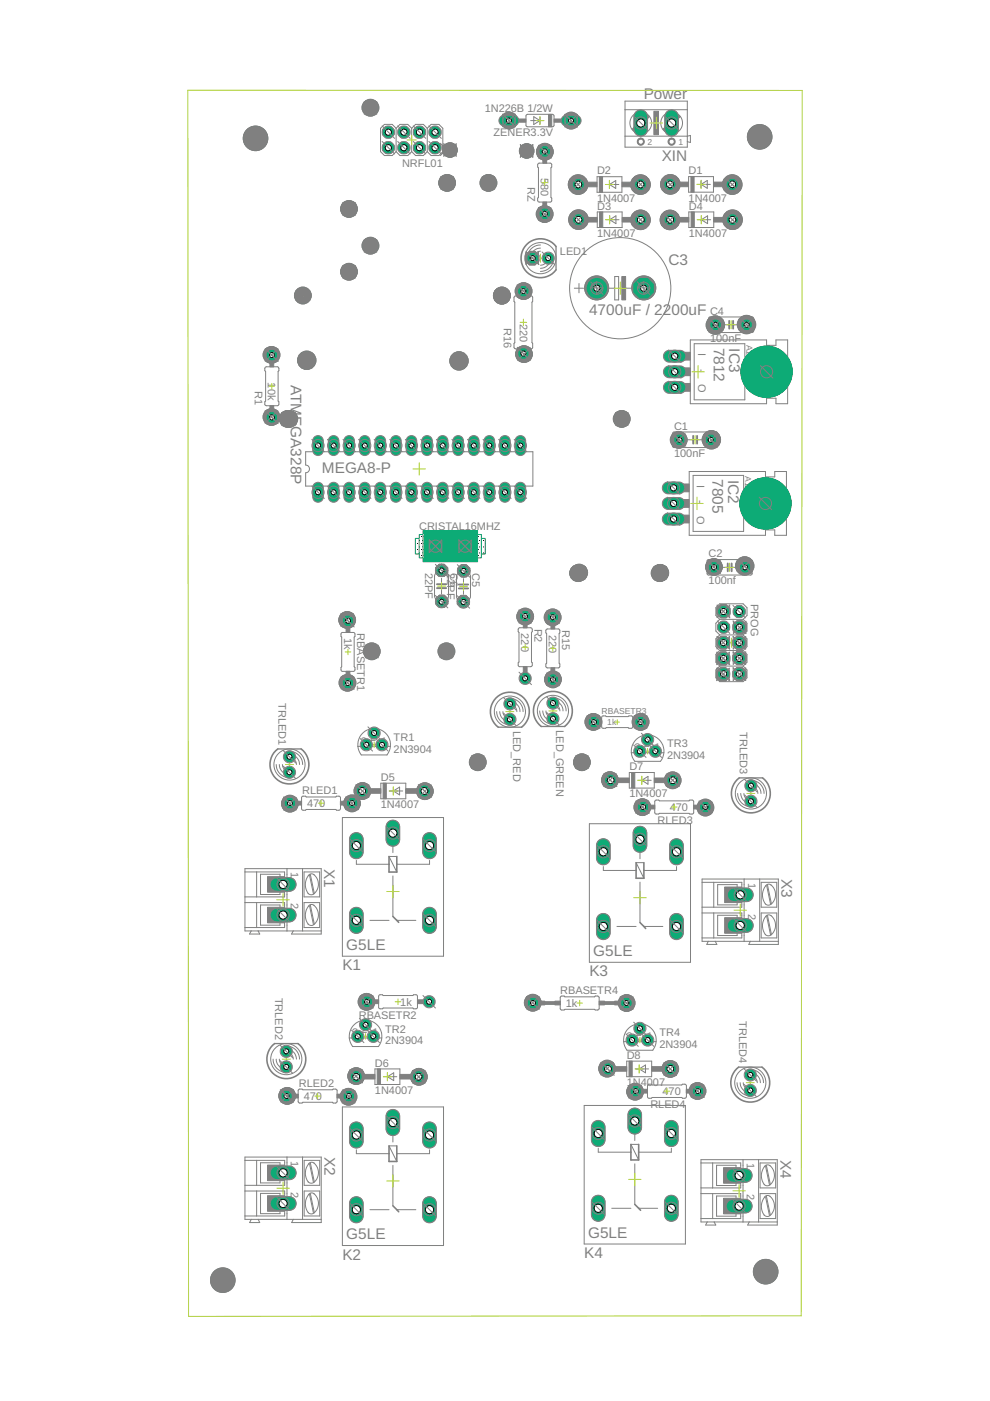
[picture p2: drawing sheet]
<svg xmlns="http://www.w3.org/2000/svg" width="210mm" height="297mm" viewBox="0 0 210 297" stroke-linecap="round" stroke-linejoin="round" font-family="sans-serif">
<defs><g id="words">
<g font-size="3.3" fill="#808080">
<text x="136.5" y="21">Power</text>
<text x="140.3" y="34.2">XIN</text>
<text x="141.7" y="56.1">C3</text>
<text x="124.9" y="66.7">4700uF / 2200uF</text>
<text x="151.3" y="73.7" transform="rotate(90 151.3 73.7)">7812</text>
<text x="154.6" y="73.9" transform="rotate(90 154.6 73.9)">IC3</text>
<text x="61.6" y="81.5" transform="rotate(90 61.6 81.5)">ATM</text>
<text x="61.6" y="88.2" transform="rotate(90 61.6 88.2)">E</text>
<text x="61.6" y="90.4" transform="rotate(90 61.6 90.4)">GA328P</text>
<text x="68.3" y="100.2">MEGA8-P</text>
<text x="151.1" y="101.6" transform="rotate(90 151.1 101.6)">7805</text>
<text x="154.4" y="101.8" transform="rotate(90 154.4 101.8)">IC2</text>
<text x="68.8" y="184.2" transform="rotate(90 68.8 184.2)">X1</text>
<text x="165.7" y="186.4" transform="rotate(90 165.7 186.4)">X3</text>
<text x="73.4" y="201.4">G5LE</text>
<text x="125.8" y="202.7">G5LE</text>
<text x="72.6" y="205.7">K1</text>
<text x="125" y="207">K3</text>
<text x="68.8" y="245.3" transform="rotate(90 68.8 245.3)">X2</text>
<text x="165.5" y="245.9" transform="rotate(90 165.5 245.9)">X4</text>
<text x="73.4" y="262.8">G5LE</text>
<text x="124.7" y="262.4">G5LE</text>
<text x="72.6" y="267">K2</text>
<text x="123.9" y="266.7">K4</text>
</g>
<g font-size="2.3" fill="#808080">
<text x="102.8" y="23.7">1N226B 1/2W</text>
<text x="104.7" y="28.9">ZENER3.3V</text>
<text x="85.3" y="35.5">NRFL01</text>
<text x="111.9" y="39.6" transform="rotate(90 111.9 39.6)">RZ</text>
<text x="114.7" y="37.8" transform="rotate(90 114.7 37.8)">580</text>
<text x="126.6" y="37">D2</text>
<text x="146" y="36.9">D1</text>
<text x="126.6" y="42.7">1N4007</text>
<text x="126.6" y="44.4">D3</text>
<text x="146" y="42.7">1N4007</text>
<text x="146.1" y="44.4">D4</text>
<text x="126.6" y="50.2">1N4007</text>
<text x="146.1" y="50.2">1N4007</text>
<text x="118.7" y="54.1">LED1</text>
<text x="106.8" y="69.5" transform="rotate(90 106.8 69.5)">R16</text>
<text x="110.2" y="68.6" transform="rotate(90 110.2 68.6)">220</text>
<text x="150.6" y="66.7">C4</text>
<text x="148" y="74.9" transform="rotate(90 148 74.9)">I</text>
<text x="150.6" y="72.5">100nF</text>
<text x="54" y="82.9" transform="rotate(90 54 82.9)">R1</text>
<text x="56.8" y="81.1" transform="rotate(90 56.8 81.1)">10k</text>
<text x="148" y="78.2" transform="rotate(90 148 78.2)">-</text>
<text x="148" y="81.5" transform="rotate(90 148 81.5)">O</text>
<text x="142.9" y="91.1">C1</text>
<text x="142.9" y="96.9">100nF</text>
<text x="147.8" y="102.8" transform="rotate(90 147.8 102.8)">I</text>
<text x="147.8" y="106.1" transform="rotate(90 147.8 106.1)">-</text>
<text x="88.9" y="112.3">CRISTAL16MHZ</text>
<text x="147.8" y="109.4" transform="rotate(90 147.8 109.4)">O</text>
<text x="150.2" y="118.1">C2</text>
<text x="90.2" y="121.5" transform="rotate(90 90.2 121.5)">22PF</text>
<text x="94.8" y="121.5" transform="rotate(90 94.8 121.5)">22PF</text>
<text x="95.4" y="121.5" transform="rotate(90 95.4 121.5)">C6</text>
<text x="100.1" y="121.5" transform="rotate(90 100.1 121.5)">C5</text>
<text x="150.2" y="123.9">100nf</text>
<text x="159.2" y="128" transform="rotate(90 159.2 128)">PROG</text>
<text x="73" y="135.3" transform="rotate(90 73 135.3)">1k</text>
<text x="75.8" y="134.3" transform="rotate(90 75.8 134.3)">RBASETR1</text>
<text x="110.5" y="134.3" transform="rotate(90 110.5 134.3)">220</text>
<text x="113.3" y="133.3" transform="rotate(90 113.3 133.3)">R2</text>
<text x="116.4" y="134.5" transform="rotate(90 116.4 134.5)">220</text>
<text x="119.2" y="133.5" transform="rotate(90 119.2 133.5)">R15</text>
<text x="59" y="149" transform="rotate(90 59 149)">TRLED1</text>
<text x="108.8" y="155" transform="rotate(90 108.8 155)">LED_RED</text>
<text x="117.9" y="154.8" transform="rotate(90 117.9 154.8)">LED_GREEN</text>
<text x="156.9" y="155.2" transform="rotate(90 156.9 155.2)">TRLED3</text>
<text x="76.5" y="157.9">3</text>
<text x="78.5" y="157.1">2</text>
<text x="80.8" y="157.9">1</text>
<text x="83.5" y="157.1">TR1</text>
<text x="83.5" y="159.6">2N3904</text>
<text x="134.5" y="159.3">3</text>
<text x="136.5" y="158.4">2</text>
<text x="138.8" y="159.3">1</text>
<text x="141.4" y="158.4">TR3</text>
<text x="141.4" y="160.9">2N3904</text>
<text x="80.8" y="165.5">D5</text>
<text x="133.4" y="163.3">D7</text>
<text x="64.1" y="168.3">RLED1</text>
<text x="65.1" y="171.1">470</text>
<text x="80.8" y="171.3">1N4007</text>
<text x="133.4" y="169.1">1N4007</text>
<text x="142" y="171.9">470</text>
<text x="139.4" y="174.7">RLED3</text>
<text x="61.7" y="184.9" transform="rotate(90 61.7 184.9)">1</text>
<text x="61.7" y="191.5" transform="rotate(90 61.7 191.5)">2</text>
<text x="158.6" y="187.1" transform="rotate(90 158.6 187.1)">1</text>
<text x="158.6" y="193.7" transform="rotate(90 158.6 193.7)">2</text>
<text x="58.4" y="211.5" transform="rotate(90 58.4 211.5)">TRLED2</text>
<text x="84.9" y="213.2">1k</text>
<text x="118.8" y="210.9">RBASETR4</text>
<text x="119.9" y="213.6">1k</text>
<text x="74.7" y="219.7">3</text>
<text x="76.1" y="216">RBASETR2</text>
<text x="76.7" y="218.9">2</text>
<text x="79" y="219.7">1</text>
<text x="81.6" y="218.9">TR2</text>
<text x="81.6" y="221.4">2N3904</text>
<text x="132.9" y="220.5">3</text>
<text x="134.8" y="219.7">2</text>
<text x="137.2" y="220.5">1</text>
<text x="139.8" y="219.7">TR4</text>
<text x="156.7" y="216.5" transform="rotate(90 156.7 216.5)">TRLED4</text>
<text x="79.5" y="226.1">D6</text>
<text x="132.9" y="224.5">D8</text>
<text x="139.8" y="222.2">2N3904</text>
<text x="63.4" y="230.4">RLED2</text>
<text x="64.4" y="233.2">470</text>
<text x="79.5" y="231.9">1N4007</text>
<text x="132.9" y="230.3">1N4007</text>
<text x="140.5" y="232.2">470</text>
<text x="137.9" y="235">RLED4</text>
<text x="61.7" y="246.1" transform="rotate(90 61.7 246.1)">1</text>
<text x="158.4" y="246.6" transform="rotate(90 158.4 246.6)">1</text>
<text x="61.7" y="252.7" transform="rotate(90 61.7 252.7)">2</text>
<text x="158.4" y="253.2" transform="rotate(90 158.4 253.2)">2</text>
</g>
<g font-size="1.8" fill="#808080">
<text x="137.3" y="30.7">2</text>
<text x="143.9" y="30.7">1</text>
<text x="158.2" y="73.1" transform="rotate(90 158.2 73.1)">A15,2mm</text>
<text x="158" y="101" transform="rotate(90 158 101)">A15,2mm</text>
<text x="127.6" y="151.4">RBASETR3</text>
<text x="128.8" y="153.7">1k</text>
</g>
</g></defs>
<g fill="#808080" stroke="#808080" stroke-width=".21">
<path d="M66.5 102.7a1.13 1.13 0 0 1 1.2-.4 1.13 1.13 0 0 1 .9 .9v2.3a1.13 1.13 0 0 1-1.2 1 1.13 1.13 0 0 1-1.1-1v-2.3z"/>
<path d="M69.8 102.7a1.13 1.13 0 0 1 1.2-.4 1.13 1.13 0 0 1 .9 .9v2.3a1.13 1.13 0 0 1-1.2 1 1.13 1.13 0 0 1-1.1-1v-2.3z"/>
<path d="M73.1 102.7a1.13 1.13 0 0 1 1.2-.4 1.13 1.13 0 0 1 .9 .9v2.3a1.13 1.13 0 0 1-1.2 1 1.13 1.13 0 0 1-1.1-1v-2.3z"/>
<path d="M76.4 102.7a1.13 1.13 0 0 1 1.2-.4 1.13 1.13 0 0 1 .9 .9v2.3a1.13 1.13 0 0 1-1.2 1 1.13 1.13 0 0 1-1.1-1v-2.3z"/>
<path d="M79.7 102.7a1.13 1.13 0 0 1 1.2-.4 1.13 1.13 0 0 1 .9 .9v2.3a1.13 1.13 0 0 1-1.2 1 1.13 1.13 0 0 1-1.1-1v-2.3z"/>
<path d="M83.1 102.7a1.13 1.13 0 0 1 1.1-.4 1.13 1.13 0 0 1 .9 .9v2.3a1.13 1.13 0 0 1-1.2 1 1.13 1.13 0 0 1-1.1-1v-2.3z"/>
<path d="M86.4 102.7a1.13 1.13 0 0 1 1.1-.4 1.13 1.13 0 0 1 .9 .9v2.3a1.13 1.13 0 0 1-1.2 1 1.13 1.13 0 0 1-1.1-1v-2.3z"/>
<path d="M89.7 102.7a1.13 1.13 0 0 1 1.1-.4 1.13 1.13 0 0 1 .9 .9v2.3a1.13 1.13 0 0 1-1.2 1 1.13 1.13 0 0 1-1.1-1v-2.3z"/>
<path d="M93 102.7a1.13 1.13 0 0 1 1.1-.4 1.13 1.13 0 0 1 .9 .9v2.3a1.13 1.13 0 0 1-1.2 1 1.13 1.13 0 0 1-1.1-1v-2.3z"/>
<path d="M96.3 102.7a1.13 1.13 0 0 1 1.1-.4 1.13 1.13 0 0 1 .9 .9v2.3a1.13 1.13 0 0 1-1.2 1 1.13 1.13 0 0 1-1.1-1v-2.3z"/>
<path d="M99.6 102.7a1.13 1.13 0 0 1 1.1-.4 1.13 1.13 0 0 1 .9 .9v2.3a1.13 1.13 0 0 1-1.2 1 1.13 1.13 0 0 1-1.1-1v-2.3z"/>
<path d="M102.9 102.7a1.13 1.13 0 0 1 1.2-.4 1.13 1.13 0 0 1 .8 .9v2.3a1.13 1.13 0 0 1-1.1 1 1.13 1.13 0 0 1-1.2-1v-2.3z"/>
<path d="M106.2 102.7a1.13 1.13 0 0 1 1.2-.4 1.13 1.13 0 0 1 .8 .9v2.3a1.13 1.13 0 0 1-1.1 1 1.13 1.13 0 0 1-1.2-1v-2.3z"/>
<path d="M109.4 102.7a1.13 1.13 0 0 1 1.2-.4 1.13 1.13 0 0 1 .9 .9v2.3a1.13 1.13 0 0 1-1.2 1 1.13 1.13 0 0 1-1.1-1v-2.3z"/>
<path d="M109.4 92.8a1.13 1.13 0 0 1 1.2-.4 1.13 1.13 0 0 1 .9 .9v2.3a1.13 1.13 0 0 1-1.2 1 1.13 1.13 0 0 1-1.1-1v-2.3z"/>
<path d="M106.2 92.8a1.13 1.13 0 0 1 1.2-.4 1.13 1.13 0 0 1 .8 .9v2.3a1.13 1.13 0 0 1-1.1 1 1.13 1.13 0 0 1-1.2-1v-2.3z"/>
<path d="M102.9 92.8a1.13 1.13 0 0 1 1.2-.4 1.13 1.13 0 0 1 .8 .9v2.3a1.13 1.13 0 0 1-1.1 1 1.13 1.13 0 0 1-1.2-1v-2.3z"/>
<path d="M99.6 92.8a1.13 1.13 0 0 1 1.1-.4 1.13 1.13 0 0 1 .9 .9v2.3a1.13 1.13 0 0 1-1.2 1 1.13 1.13 0 0 1-1.1-1v-2.3z"/>
<path d="M96.4 92.6a1.14 1.14 0 0 1 1.9 .7v2.3a1.13 1.13 0 0 1-1.2 1 1.13 1.13 0 0 1-1.1-1v-2.3z"/>
<path d="M93 92.8a1.13 1.13 0 0 1 1.1-.4 1.13 1.13 0 0 1 .9 .9v2.3a1.13 1.13 0 0 1-1.2 1 1.13 1.13 0 0 1-1.1-1v-2.3z"/>
<path d="M89.7 92.8a1.13 1.13 0 0 1 1.1-.4 1.13 1.13 0 0 1 .9 .9v2.3a1.13 1.13 0 0 1-1.2 1 1.13 1.13 0 0 1-1.1-1v-2.3z"/>
<path d="M86.4 92.8a1.13 1.13 0 0 1 1.1-.4 1.13 1.13 0 0 1 .9 .9v2.3a1.13 1.13 0 0 1-1.2 1 1.13 1.13 0 0 1-1.1-1v-2.3z"/>
<path d="M83.1 92.8a1.13 1.13 0 0 1 1.1-.4 1.13 1.13 0 0 1 .9 .9v2.3a1.13 1.13 0 0 1-1.2 1 1.13 1.13 0 0 1-1.1-1v-2.3z"/>
<path d="M79.7 92.8a1.13 1.13 0 0 1 1.2-.4 1.13 1.13 0 0 1 .9 .9v2.3a1.13 1.13 0 0 1-1.2 1 1.13 1.13 0 0 1-1.1-1v-2.3z"/>
<path d="M76.4 92.8a1.13 1.13 0 0 1 1.2-.4 1.13 1.13 0 0 1 .9 .9v2.3a1.13 1.13 0 0 1-1.2 1 1.13 1.13 0 0 1-1.1-1v-2.3z"/>
<path d="M73.3 92.6a1.14 1.14 0 0 1 1.9 .7v2.3a1.13 1.13 0 0 1-1.2 1 1.13 1.13 0 0 1-1.1-1v-2.3z"/>
<path d="M69.8 92.8a1.13 1.13 0 0 1 1.2-.4 1.13 1.13 0 0 1 .9 .9v2.3a1.13 1.13 0 0 1-1.2 1 1.13 1.13 0 0 1-1.1-1v-2.3z"/>
<path d="M66.7 92.6a1.14 1.14 0 0 1 1.9 .7v2.3a1.13 1.13 0 0 1-1.2 1 1.13 1.13 0 0 1-1.1-1v-2.3z"/>
<path d="M140.7 102.7l.9-.5h2.5a1.26 1.26 0 0 1 1.1 1.3 1.26 1.26 0 0 1-1.1 1.2h-2.5a1.26 1.26 0 0 1-.9-2z"/>
<path d="M140.7 106l.9-.5h2.5a1.26 1.26 0 0 1 1.1 1.3 1.26 1.26 0 0 1-1.1 1.2h-2.5a1.26 1.26 0 0 1-.9-2z"/>
<path d="M140.7 109.3l.9-.5h2.5a1.26 1.26 0 0 1 1.1 1.3 1.26 1.26 0 0 1-1.1 1.2h-2.5a1.26 1.26 0 0 1-.9-2z"/>
<path d="M141.3 23.8a1.47 1.47 0 0 1 1.5-.4 1.47 1.47 0 0 1 1 1.2v2.9a1.46 1.46 0 0 1-1.4 1.4 1.46 1.46 0 0 1-1.5-1.4v-2.9z"/>
<path d="M134.7 23.8a1.47 1.47 0 0 1 1.6-.4 1.47 1.47 0 0 1 1 1.2v2.9a1.46 1.46 0 0 1-1.4 1.4 1.46 1.46 0 0 1-1.5-1.4v-2.9z"/>
<path d="M140.9 74.7l.9-.4h2.5a1.26 1.26 0 0 1 1.1 1.2 1.26 1.26 0 0 1-1.1 1.3h-2.5a1.26 1.26 0 0 1-.9-2.1z"/>
<path d="M140.9 78l.9-.4h2.5a1.26 1.26 0 0 1 1.1 1.2 1.26 1.26 0 0 1-1.1 1.3h-2.5a1.26 1.26 0 0 1-.9-2.1z"/>
<path d="M140.9 81.3l.9-.4h2.5a1.26 1.26 0 0 1 1.1 1.2 1.26 1.26 0 0 1-1.1 1.3h-2.5a1.26 1.26 0 0 1-.9-2.1z"/>
<path d="M82.2 174.4a1.47 1.47 0 0 1 1.5-.5 1.47 1.47 0 0 1 1 1.3v2.9a1.46 1.46 0 0 1-1.4 1.3 1.46 1.46 0 0 1-1.5-1.3v-2.9z"/>
<path d="M74.4 177.1a1.47 1.47 0 0 1 1.6-.5 1.47 1.47 0 0 1 1 1.2v3a1.46 1.46 0 0 1-1.5 1.3 1.46 1.46 0 0 1-1.4-1.3v-3z"/>
<path d="M89.9 177.1a1.47 1.47 0 0 1 1.6-.5 1.47 1.47 0 0 1 1 1.2v3a1.46 1.46 0 0 1-1.4 1.3 1.46 1.46 0 0 1-1.5-1.3v-3z"/>
<path d="M89.9 192.9a1.47 1.47 0 0 1 1.6-.5 1.47 1.47 0 0 1 1 1.3v2.9a1.46 1.46 0 0 1-1.4 1.3 1.46 1.46 0 0 1-1.5-1.3v-2.9z"/>
<path d="M74.4 192.9a1.47 1.47 0 0 1 1.6-.5 1.47 1.47 0 0 1 1 1.3v2.9a1.46 1.46 0 0 1-1.5 1.3 1.46 1.46 0 0 1-1.4-1.3v-2.9z"/>
<path d="M57.5 186.6l.5-.4 .5-.1h3a1.46 1.46 0 0 1 1.3 1.4 1.46 1.46 0 0 1-1.3 1.5h-3a1.46 1.46 0 0 1-1-2.4z"/>
<path d="M57.5 193.1l.5-.4 .5-.1h3a1.46 1.46 0 0 1 1.3 1.4 1.46 1.46 0 0 1-1.3 1.5h-3a1.46 1.46 0 0 1-1-2.4z"/>
<path d="M82.2 235.8a1.47 1.47 0 0 1 1.5-.5 1.47 1.47 0 0 1 1 1.2v3a1.46 1.46 0 0 1-1.4 1.3 1.46 1.46 0 0 1-1.5-1.3v-3z"/>
<path d="M74.4 238.4a1.47 1.47 0 0 1 1.6-.5 1.47 1.47 0 0 1 1 1.3v2.9a1.46 1.46 0 0 1-1.5 1.3 1.46 1.46 0 0 1-1.4-1.3v-2.9z"/>
<path d="M89.9 238.4a1.47 1.47 0 0 1 1.6-.5 1.47 1.47 0 0 1 1 1.3v2.9a1.46 1.46 0 0 1-1.4 1.3 1.46 1.46 0 0 1-1.5-1.3v-2.9z"/>
<path d="M89.9 254.3a1.47 1.47 0 0 1 1.6-.5 1.47 1.47 0 0 1 1 1.2v3a1.46 1.46 0 0 1-1.4 1.3 1.46 1.46 0 0 1-1.5-1.3v-3z"/>
<path d="M74.4 254.3a1.47 1.47 0 0 1 1.6-.5 1.47 1.47 0 0 1 1 1.2v3a1.46 1.46 0 0 1-1.5 1.3 1.46 1.46 0 0 1-1.4-1.3v-3z"/>
<path d="M57.6 247.8l.4-.4 .6-.2h2.9a1.46 1.46 0 0 1 1.3 1.5 1.46 1.46 0 0 1-1.3 1.4h-2.9a1.46 1.46 0 0 1-1-2.3z"/>
<path d="M57.6 254.3l.4-.4 .6-.2h2.9a1.46 1.46 0 0 1 1.3 1.5 1.46 1.46 0 0 1-1.3 1.4h-2.9a1.46 1.46 0 0 1-1-2.3z"/>
<path d="M134.5 175.7a1.47 1.47 0 0 1 1.6-.5 1.47 1.47 0 0 1 1 1.3v2.9a1.46 1.46 0 0 1-1.4 1.3 1.46 1.46 0 0 1-1.5-1.3v-2.9z"/>
<path d="M126.8 178.4a1.47 1.47 0 0 1 1.5-.5 1.47 1.47 0 0 1 1.1 1.2v3a1.46 1.46 0 0 1-1.5 1.3 1.46 1.46 0 0 1-1.4-1.3v-3z"/>
<path d="M142.3 178.4a1.47 1.47 0 0 1 1.5-.5 1.47 1.47 0 0 1 1.1 1.2v3a1.46 1.46 0 0 1-1.5 1.3 1.46 1.46 0 0 1-1.4-1.3v-3z"/>
<path d="M142.3 194.2a1.47 1.47 0 0 1 1.5-.5 1.47 1.47 0 0 1 1.1 1.3v2.9a1.46 1.46 0 0 1-1.5 1.3 1.46 1.46 0 0 1-1.4-1.3v-2.9z"/>
<path d="M126.8 194.2a1.47 1.47 0 0 1 1.5-.5 1.47 1.47 0 0 1 1.1 1.3v2.9a1.46 1.46 0 0 1-1.5 1.3 1.46 1.46 0 0 1-1.4-1.3v-2.9z"/>
<path d="M154.5 188.8l.4-.4 .6-.1h2.9a1.46 1.46 0 0 1 1.3 1.4 1.46 1.46 0 0 1-1.3 1.5h-2.9a1.46 1.46 0 0 1-1-2.4z"/>
<path d="M154.5 195.3l.4-.4 .6-.1h2.9a1.46 1.46 0 0 1 1.3 1.4 1.46 1.46 0 0 1-1.3 1.5h-2.9a1.46 1.46 0 0 1-1-2.4z"/>
<path d="M133.4 235.5a1.47 1.47 0 0 1 1.6-.5 1.47 1.47 0 0 1 1 1.2v2.9a1.46 1.46 0 0 1-1.4 1.4 1.46 1.46 0 0 1-1.5-1.4v-2.9z"/>
<path d="M125.7 238.1a1.47 1.47 0 0 1 1.6-.5 1.47 1.47 0 0 1 1 1.3v2.9a1.46 1.46 0 0 1-1.5 1.3 1.46 1.46 0 0 1-1.4-1.3v-2.9z"/>
<path d="M141.2 238.1a1.47 1.47 0 0 1 1.5-.5 1.47 1.47 0 0 1 1.1 1.3v2.9a1.46 1.46 0 0 1-1.5 1.3 1.46 1.46 0 0 1-1.4-1.3v-2.9z"/>
<path d="M141.4 253.7a1.47 1.47 0 0 1 2.4 1v2.9a1.46 1.46 0 0 1-1.5 1.4 1.46 1.46 0 0 1-1.4-1.4v-2.9l.1-.5z"/>
<path d="M125.7 253.9a1.47 1.47 0 0 1 1.6-.4 1.47 1.47 0 0 1 1 1.2v2.9a1.46 1.46 0 0 1-1.5 1.4 1.46 1.46 0 0 1-1.4-1.4v-2.9z"/>
<path d="M154.3 248.3l.4-.4 .6-.1h2.9a1.46 1.46 0 0 1 1.3 1.4 1.46 1.46 0 0 1-1.3 1.5h-2.9a1.46 1.46 0 0 1-1-2.4z"/>
<path d="M154.5 254.6l.8-.3h2.9a1.46 1.46 0 0 1 1.3 1.4 1.46 1.46 0 0 1-1.3 1.5h-2.9a1.47 1.47 0 0 1-1.3-1.1 1.47 1.47 0 0 1 .5-1.5z"/>
<path d="M119.4 24.7l.5-.3h2.3a1.13 1.13 0 0 1 1 1.2 1.13 1.13 0 0 1-1 1.1h-2.3a1.14 1.14 0 0 1-.9-.8 1.14 1.14 0 0 1 .4-1.2z"/>
<path d="M106.2 24.7l.6-.3h2.2a1.13 1.13 0 0 1 1 1.2 1.13 1.13 0 0 1-1 1.1h-2.2a1.14 1.14 0 0 1-1-.8 1.14 1.14 0 0 1 .4-1.2z"/>
<path d="M64.3 75.6h1.6v1.6h-1.6z"/>
<path d="M96.6 75.8h1.5v1.5h-1.5z"/>
<path d="M78.1 137.4h1.5v1.5h-1.5z"/>
<path d="M93.9 137.4h1.5v1.5h-1.5z"/>
<path d="M93.9 30.9h1.6v1.6h-1.6z"/>
<path d="M110.8 31.2h1.6v1.6h-1.6z"/>
<circle cx="144.1" cy="93.2" r="1.21"/>
<circle cx="150.7" cy="93.2" r="1.21"/>
<circle cx="151.4" cy="120.3" r="1.21"/>
<circle cx="158" cy="120.3" r="1.21"/>
<circle cx="153.4" cy="129.7" r="1.35"/>
<circle cx="156.7" cy="129.7" r="1.35"/>
<circle cx="153.4" cy="133" r="1.35"/>
<circle cx="156.7" cy="133" r="1.35"/>
<circle cx="153.4" cy="136.3" r="1.35"/>
<circle cx="156.7" cy="136.3" r="1.35"/>
<circle cx="153.4" cy="139.6" r="1.35"/>
<circle cx="156.7" cy="139.6" r="1.35"/>
<circle cx="153.4" cy="142.9" r="1.35"/>
<circle cx="156.7" cy="142.9" r="1.35"/>
<circle cx="112.9" cy="54.7" r="1.21"/>
<circle cx="116.2" cy="54.7" r="1.21"/>
<circle cx="57.6" cy="88.5" r="1.21"/>
<circle cx="57.6" cy="75.3" r="1.21"/>
<circle cx="125.9" cy="153.1" r="1.21"/>
<circle cx="135.8" cy="153.1" r="1.21"/>
<circle cx="113" cy="212.7" r="1.21"/>
<circle cx="132.8" cy="212.7" r="1.21"/>
<circle cx="117.2" cy="130.9" r="1.21"/>
<circle cx="117.2" cy="144.1" r="1.21"/>
<circle cx="111" cy="75" r="1.21"/>
<circle cx="111" cy="61.7" r="1.21"/>
<circle cx="73.8" cy="131.6" r="1.21"/>
<circle cx="73.8" cy="144.8" r="1.21"/>
<circle cx="91" cy="212.4" r="1.21"/>
<circle cx="77.8" cy="212.4" r="1.21"/>
<circle cx="136.5" cy="61.1" r="2.36"/>
<circle cx="151.7" cy="68.9" r="1.21"/>
<circle cx="158.3" cy="68.9" r="1.21"/>
<circle cx="98.3" cy="121" r="1.21"/>
<circle cx="98.3" cy="127.6" r="1.21"/>
<circle cx="93.6" cy="121" r="1.21"/>
<circle cx="93.6" cy="127.6" r="1.21"/>
<circle cx="81" cy="157.9" r="1.21"/>
<circle cx="79.3" cy="155.4" r="1.21"/>
<circle cx="77.7" cy="157.9" r="1.21"/>
<circle cx="92.2" cy="28" r="1.35"/>
<circle cx="92.2" cy="31.3" r="1.35"/>
<circle cx="88.9" cy="28" r="1.35"/>
<circle cx="88.9" cy="31.3" r="1.35"/>
<circle cx="85.6" cy="28" r="1.35"/>
<circle cx="85.6" cy="31.3" r="1.35"/>
<circle cx="82.3" cy="28" r="1.35"/>
<circle cx="82.3" cy="31.3" r="1.35"/>
<circle cx="61.4" cy="163.7" r="1.21"/>
<circle cx="61.4" cy="160.4" r="1.21"/>
<circle cx="61.5" cy="170.3" r="1.21"/>
<circle cx="74.7" cy="170.3" r="1.21"/>
<circle cx="79.2" cy="219.7" r="1.21"/>
<circle cx="77.5" cy="217.3" r="1.21"/>
<circle cx="75.9" cy="219.7" r="1.21"/>
<circle cx="60.7" cy="226.2" r="1.21"/>
<circle cx="60.7" cy="222.9" r="1.21"/>
<circle cx="60.7" cy="232.4" r="1.21"/>
<circle cx="73.9" cy="232.4" r="1.21"/>
<circle cx="139" cy="159.3" r="1.21"/>
<circle cx="137.3" cy="156.8" r="1.21"/>
<circle cx="135.7" cy="159.3" r="1.21"/>
<circle cx="159.2" cy="169.9" r="1.21"/>
<circle cx="159.2" cy="166.6" r="1.21"/>
<circle cx="149.6" cy="171.1" r="1.21"/>
<circle cx="136.3" cy="171.1" r="1.21"/>
<circle cx="137.3" cy="220.5" r="1.21"/>
<circle cx="135.7" cy="218" r="1.21"/>
<circle cx="134" cy="220.5" r="1.21"/>
<circle cx="159.1" cy="231.2" r="1.21"/>
<circle cx="159.1" cy="227.9" r="1.21"/>
<circle cx="148" cy="231.4" r="1.21"/>
<circle cx="134.8" cy="231.4" r="1.21"/>
<circle cx="117.2" cy="149.1" r="1.21"/>
<circle cx="117.2" cy="152.4" r="1.21"/>
<circle cx="115.5" cy="45.3" r="1.21"/>
<circle cx="115.5" cy="32.1" r="1.21"/>
<circle cx="111.4" cy="130.6" r="1.21"/>
<circle cx="111.4" cy="143.8" r="1.21"/>
<circle cx="108.1" cy="149.2" r="1.21"/>
<circle cx="108.1" cy="152.5" r="1.21"/>
<circle cx="153.3" cy="143" r="1.51"/>
<circle cx="156.8" cy="139.5" r="1.51"/>
<circle cx="153.3" cy="139.6" r="1.51"/>
<circle cx="156.8" cy="136.3" r="1.51"/>
<circle cx="153.4" cy="129.6" r="1.51"/>
<circle cx="156.8" cy="142.9" r="1.51"/>
<circle cx="153.3" cy="136.3" r="1.44"/>
<circle cx="112.8" cy="54.7" r="1.56"/>
<circle cx="156.8" cy="133" r="1.51"/>
<circle cx="98.6" cy="115.8" r="1.49"/>
<circle cx="92.3" cy="115.8" r="1.49"/>
<circle cx="93.6" cy="120.9" r="1.4"/>
<circle cx="98.3" cy="121" r="1.4"/>
<circle cx="98.2" cy="127.5" r="1.4"/>
<circle cx="93.7" cy="127.5" r="1.4"/>
</g>
<g fill="#808080" stroke="#808080" stroke-width=".21">
<circle cx="155.3" cy="39.1" r="1.31"/>
<circle cx="142" cy="39.1" r="1.31"/>
<circle cx="162.3" cy="106.7" r="2.29"/>
<circle cx="126.5" cy="61.1" r="2.18"/>
<circle cx="135.8" cy="39.1" r="1.31"/>
<circle cx="122.6" cy="39.1" r="1.31"/>
<circle cx="135.9" cy="46.6" r="1.31"/>
<circle cx="122.7" cy="46.6" r="1.31"/>
<circle cx="155.3" cy="46.6" r="1.31"/>
<circle cx="142.1" cy="46.6" r="1.31"/>
<circle cx="162.5" cy="78.8" r="2.29"/>
<circle cx="92.3" cy="115.8" r="1.12"/>
<circle cx="98.6" cy="115.8" r="1.12"/>
<circle cx="90" cy="167.7" r="1.31"/>
<circle cx="76.8" cy="167.7" r="1.31"/>
<circle cx="88.7" cy="228.3" r="1.31"/>
<circle cx="75.5" cy="228.3" r="1.31"/>
<circle cx="142.7" cy="165.4" r="1.31"/>
<circle cx="129.5" cy="165.4" r="1.31"/>
<circle cx="142.1" cy="226.6" r="1.31"/>
<circle cx="128.9" cy="226.6" r="1.31"/>
<circle cx="61" cy="88.8" r="1.78"/>
<circle cx="131.8" cy="88.8" r="1.78"/>
<circle cx="61.3" cy="88.8" r="1.78"/>
<circle cx="139.9" cy="121.5" r="1.78"/>
<circle cx="122.6" cy="121.5" r="1.78"/>
<circle cx="57.6" cy="75.2" r="1.78"/>
<circle cx="57.6" cy="88.4" r="1.78"/>
<circle cx="122.8" cy="121.4" r="1.78"/>
<circle cx="140" cy="121.5" r="1.78"/>
<circle cx="155.3" cy="39.1" r="2.07"/>
<circle cx="155.3" cy="46.6" r="2.07"/>
<circle cx="142" cy="46.6" r="2.07"/>
<circle cx="142.1" cy="39.1" r="2.07"/>
<circle cx="135.8" cy="46.6" r="2.07"/>
<circle cx="135.8" cy="39.1" r="2.07"/>
<circle cx="122.7" cy="46.6" r="2.07"/>
<circle cx="122.6" cy="39.1" r="2.07"/>
<circle cx="106.4" cy="62.7" r="1.78"/>
<circle cx="158.3" cy="68.8" r="1.95"/>
<circle cx="151.7" cy="68.9" r="1.95"/>
<circle cx="150.8" cy="93.2" r="1.95"/>
<circle cx="157.9" cy="120" r="1.95"/>
<circle cx="126.5" cy="61" r="2.54"/>
<circle cx="136.5" cy="61" r="2.54"/>
<circle cx="111.1" cy="75.1" r="1.78"/>
<circle cx="111" cy="61.7" r="1.78"/>
<circle cx="151.4" cy="120.2" r="1.78"/>
<circle cx="143.9" cy="93.3" r="1.78"/>
<circle cx="97.3" cy="76.5" r="1.95"/>
<circle cx="65" cy="76.4" r="1.95"/>
<circle cx="121.1" cy="25.6" r="1.78"/>
<circle cx="111.7" cy="32" r="1.55"/>
<circle cx="95.4" cy="31.8" r="1.55"/>
<circle cx="73.7" cy="144.8" r="1.78"/>
<circle cx="73.6" cy="131.4" r="1.78"/>
<circle cx="113" cy="212.6" r="1.78"/>
<circle cx="149.6" cy="171.2" r="1.78"/>
<circle cx="136.2" cy="171.1" r="1.78"/>
<circle cx="142.6" cy="165.4" r="1.78"/>
<circle cx="129.3" cy="165.4" r="1.78"/>
<circle cx="135.8" cy="153.1" r="1.78"/>
<circle cx="125.8" cy="153.1" r="1.78"/>
<circle cx="117.2" cy="144" r="1.78"/>
<circle cx="117.2" cy="130.9" r="1.78"/>
<circle cx="61.5" cy="170.4" r="1.78"/>
<circle cx="74.6" cy="170.3" r="1.78"/>
<circle cx="76.8" cy="167.7" r="1.78"/>
<circle cx="90.1" cy="167.7" r="1.78"/>
<circle cx="88.8" cy="228.3" r="1.78"/>
<circle cx="75.5" cy="228.2" r="1.78"/>
<circle cx="73.9" cy="232.5" r="1.78"/>
<circle cx="60.9" cy="232.3" r="1.78"/>
<circle cx="142.1" cy="226.6" r="1.78"/>
<circle cx="128.7" cy="226.6" r="1.78"/>
<circle cx="134.7" cy="231.5" r="1.78"/>
<circle cx="147.9" cy="231.3" r="1.78"/>
<circle cx="77.7" cy="212.4" r="1.78"/>
<circle cx="78.8" cy="138.1" r="1.78"/>
<circle cx="94.7" cy="138.1" r="1.78"/>
<circle cx="115.5" cy="32.2" r="1.78"/>
<circle cx="115.5" cy="45.4" r="1.78"/>
<circle cx="107.9" cy="25.5" r="1.78"/>
<circle cx="64.2" cy="62.7" r="1.78"/>
<circle cx="161.1" cy="29" r="2.6"/>
<circle cx="54.2" cy="29.3" r="2.6"/>
<circle cx="47.2" cy="271.4" r="2.6"/>
<circle cx="162.3" cy="269.6" r="2.6"/>
<circle cx="123.4" cy="161.6" r="1.78"/>
<circle cx="101.3" cy="161.6" r="1.78"/>
<circle cx="132.9" cy="212.7" r="1.78"/>
<circle cx="94.8" cy="38.8" r="1.78"/>
<circle cx="103.6" cy="38.8" r="1.78"/>
<circle cx="78.5" cy="52.1" r="1.78"/>
<circle cx="78.5" cy="22.8" r="1.78"/>
<circle cx="74" cy="44.3" r="1.78"/>
<circle cx="74" cy="57.6" r="1.78"/>
<circle cx="111.4" cy="130.7" r="1.78"/>
</g>
<g fill="#0696d7" stroke="#0696d7" stroke-width=".21">
<circle cx="162.3" cy="106.7" r="5.4"/>
<circle cx="162.5" cy="78.8" r="5.4"/>
</g>
<circle cx="61" cy="88.8" r="1.65" fill="#0dab76" stroke="#0dab76" stroke-width=".21"/>
<circle cx="61" cy="88.8" r=".66" fill="#fff" stroke="#000" stroke-width=".21"/>
<circle cx="131.8" cy="88.8" r="1.65" fill="#0dab76" stroke="#0dab76" stroke-width=".21"/>
<circle cx="131.8" cy="88.8" r=".66" fill="#fff" stroke="#000" stroke-width=".21"/>
<circle cx="61.3" cy="88.8" r="1.65" fill="#0dab76" stroke="#0dab76" stroke-width=".21"/>
<circle cx="61.3" cy="88.8" r=".66" fill="#fff" stroke="#000" stroke-width=".21"/>
<path d="M64.4 75.7h1.3v1.3h-1.3z" fill="#0dab76" stroke="#0dab76" stroke-width=".21"/>
<circle cx="65.1" cy="76.4" r=".38" fill="#fff" stroke="#000" stroke-width=".21"/>
<path d="M96.7 75.9h1.3v1.3h-1.3z" fill="#0dab76" stroke="#0dab76" stroke-width=".21"/>
<circle cx="97.4" cy="76.5" r=".38" fill="#fff" stroke="#000" stroke-width=".21"/>
<path d="M78.2 137.5h1.3v1.3h-1.3z" fill="#0dab76" stroke="#0dab76" stroke-width=".21"/>
<circle cx="78.8" cy="138.2" r=".38" fill="#fff" stroke="#000" stroke-width=".21"/>
<path d="M94 137.5h1.3v1.3h-1.3z" fill="#0dab76" stroke="#0dab76" stroke-width=".21"/>
<circle cx="94.7" cy="138.2" r=".38" fill="#fff" stroke="#000" stroke-width=".21"/>
<circle cx="139.9" cy="121.5" r="1.65" fill="#0dab76" stroke="#0dab76" stroke-width=".21"/>
<circle cx="139.9" cy="121.5" r=".53" fill="#fff" stroke="#000" stroke-width=".21"/>
<circle cx="122.6" cy="121.5" r="1.65" fill="#0dab76" stroke="#0dab76" stroke-width=".21"/>
<circle cx="122.6" cy="121.5" r=".53" fill="#fff" stroke="#000" stroke-width=".21"/>
<circle cx="57.6" cy="75.2" r="1.65" fill="#0dab76" stroke="#0dab76" stroke-width=".21"/>
<circle cx="57.6" cy="75.2" r=".59" fill="#fff" stroke="#000" stroke-width=".21"/>
<circle cx="57.6" cy="88.4" r="1.65" fill="#0dab76" stroke="#0dab76" stroke-width=".21"/>
<circle cx="57.6" cy="88.4" r=".59" fill="#fff" stroke="#000" stroke-width=".21"/>
<circle cx="153.3" cy="143" r="1.35" fill="#0dab76" stroke="#0dab76" stroke-width=".21"/>
<circle cx="153.3" cy="143" r=".59" fill="#fff" stroke="#000" stroke-width=".21"/>
<circle cx="156.8" cy="139.5" r="1.35" fill="#0dab76" stroke="#0dab76" stroke-width=".21"/>
<circle cx="156.8" cy="139.5" r=".59" fill="#fff" stroke="#000" stroke-width=".21"/>
<circle cx="153.3" cy="139.6" r="1.35" fill="#0dab76" stroke="#0dab76" stroke-width=".21"/>
<circle cx="153.3" cy="139.6" r=".59" fill="#fff" stroke="#000" stroke-width=".21"/>
<circle cx="156.8" cy="136.3" r="1.35" fill="#0dab76" stroke="#0dab76" stroke-width=".21"/>
<circle cx="156.8" cy="136.3" r=".59" fill="#fff" stroke="#000" stroke-width=".21"/>
<circle cx="153.4" cy="129.6" r="1.35" fill="#0dab76" stroke="#0dab76" stroke-width=".21"/>
<circle cx="153.4" cy="129.6" r=".59" fill="#fff" stroke="#000" stroke-width=".21"/>
<circle cx="156.8" cy="142.9" r="1.35" fill="#0dab76" stroke="#0dab76" stroke-width=".21"/>
<circle cx="156.8" cy="142.9" r=".59" fill="#fff" stroke="#000" stroke-width=".21"/>
<circle cx="153.3" cy="136.3" r="1.31" fill="#0dab76" stroke="#0dab76" stroke-width=".21"/>
<circle cx="153.3" cy="136.3" r=".59" fill="#fff" stroke="#000" stroke-width=".21"/>
<circle cx="122.8" cy="121.4" r="1.65" fill="#0dab76" stroke="#0dab76" stroke-width=".21"/>
<circle cx="122.8" cy="121.4" r=".59" fill="#fff" stroke="#000" stroke-width=".21"/>
<circle cx="140" cy="121.5" r="1.65" fill="#0dab76" stroke="#0dab76" stroke-width=".21"/>
<circle cx="140" cy="121.5" r=".59" fill="#fff" stroke="#000" stroke-width=".21"/>
<circle cx="155.3" cy="39.1" r="1.95" fill="#0dab76" stroke="#0dab76" stroke-width=".21"/>
<circle cx="155.3" cy="39.1" r=".66" fill="#fff" stroke="#000" stroke-width=".21"/>
<circle cx="155.3" cy="46.6" r="1.95" fill="#0dab76" stroke="#0dab76" stroke-width=".21"/>
<circle cx="155.3" cy="46.6" r=".66" fill="#fff" stroke="#000" stroke-width=".21"/>
<circle cx="142" cy="46.6" r="1.95" fill="#0dab76" stroke="#0dab76" stroke-width=".21"/>
<circle cx="142" cy="46.6" r=".66" fill="#fff" stroke="#000" stroke-width=".21"/>
<circle cx="142.1" cy="39.1" r="1.95" fill="#0dab76" stroke="#0dab76" stroke-width=".21"/>
<circle cx="142.1" cy="39.1" r=".66" fill="#fff" stroke="#000" stroke-width=".21"/>
<circle cx="135.8" cy="46.6" r="1.95" fill="#0dab76" stroke="#0dab76" stroke-width=".21"/>
<circle cx="135.8" cy="46.6" r=".66" fill="#fff" stroke="#000" stroke-width=".21"/>
<circle cx="135.8" cy="39.1" r="1.95" fill="#0dab76" stroke="#0dab76" stroke-width=".21"/>
<circle cx="135.8" cy="39.1" r=".66" fill="#fff" stroke="#000" stroke-width=".21"/>
<circle cx="122.7" cy="46.6" r="1.95" fill="#0dab76" stroke="#0dab76" stroke-width=".21"/>
<circle cx="122.7" cy="46.6" r=".66" fill="#fff" stroke="#000" stroke-width=".21"/>
<circle cx="122.6" cy="39.1" r="1.95" fill="#0dab76" stroke="#0dab76" stroke-width=".21"/>
<circle cx="122.6" cy="39.1" r=".66" fill="#fff" stroke="#000" stroke-width=".21"/>
<circle cx="112.8" cy="54.7" r="1.4" fill="#0dab76" stroke="#0dab76" stroke-width=".21"/>
<circle cx="112.8" cy="54.7" r=".59" fill="#fff" stroke="#000" stroke-width=".21"/>
<circle cx="106.4" cy="62.7" r="1.65" fill="#0dab76" stroke="#0dab76" stroke-width=".21"/>
<circle cx="106.4" cy="62.7" r=".53" fill="#fff" stroke="#000" stroke-width=".21"/>
<circle cx="158.3" cy="68.8" r="1.82" fill="#0dab76" stroke="#0dab76" stroke-width=".21"/>
<circle cx="158.3" cy="68.8" r=".59" fill="#fff" stroke="#000" stroke-width=".21"/>
<circle cx="151.7" cy="68.9" r="1.82" fill="#0dab76" stroke="#0dab76" stroke-width=".21"/>
<circle cx="151.7" cy="68.9" r=".59" fill="#fff" stroke="#000" stroke-width=".21"/>
<circle cx="150.8" cy="93.2" r="1.82" fill="#0dab76" stroke="#0dab76" stroke-width=".21"/>
<circle cx="150.8" cy="93.2" r=".59" fill="#fff" stroke="#000" stroke-width=".21"/>
<circle cx="157.9" cy="120" r="1.82" fill="#0dab76" stroke="#0dab76" stroke-width=".21"/>
<circle cx="157.9" cy="120" r=".59" fill="#fff" stroke="#000" stroke-width=".21"/>
<circle cx="156.8" cy="133" r="1.35" fill="#0dab76" stroke="#0dab76" stroke-width=".21"/>
<circle cx="156.8" cy="133" r=".59" fill="#fff" stroke="#000" stroke-width=".21"/>
<circle cx="126.5" cy="61" r="2.41" fill="#0dab76" stroke="#0dab76" stroke-width=".21"/>
<circle cx="126.5" cy="61" r=".72" fill="#fff" stroke="#000" stroke-width=".21"/>
<circle cx="136.5" cy="61" r="2.41" fill="#0dab76" stroke="#0dab76" stroke-width=".21"/>
<circle cx="136.5" cy="61" r=".72" fill="#fff" stroke="#000" stroke-width=".21"/>
<circle cx="111.1" cy="75.1" r="1.65" fill="#0dab76" stroke="#0dab76" stroke-width=".21"/>
<circle cx="111.1" cy="75.1" r=".59" fill="#fff" stroke="#000" stroke-width=".21"/>
<circle cx="111" cy="61.7" r="1.65" fill="#0dab76" stroke="#0dab76" stroke-width=".21"/>
<circle cx="111" cy="61.7" r=".59" fill="#fff" stroke="#000" stroke-width=".21"/>
<circle cx="98.6" cy="115.8" r="1.33" fill="#0dab76" stroke="#0dab76" stroke-width=".21"/>
<circle cx="98.6" cy="115.8" r=".59" fill="#fff" stroke="#000" stroke-width=".21"/>
<circle cx="92.3" cy="115.8" r="1.33" fill="#0dab76" stroke="#0dab76" stroke-width=".21"/>
<circle cx="92.3" cy="115.8" r=".59" fill="#fff" stroke="#000" stroke-width=".21"/>
<circle cx="93.6" cy="120.9" r="1.26" fill="#0dab76" stroke="#0dab76" stroke-width=".21"/>
<circle cx="93.6" cy="120.9" r=".53" fill="#fff" stroke="#000" stroke-width=".21"/>
<circle cx="98.3" cy="121" r="1.26" fill="#0dab76" stroke="#0dab76" stroke-width=".21"/>
<circle cx="98.3" cy="121" r=".53" fill="#fff" stroke="#000" stroke-width=".21"/>
<circle cx="98.2" cy="127.5" r="1.26" fill="#0dab76" stroke="#0dab76" stroke-width=".21"/>
<circle cx="98.2" cy="127.5" r=".53" fill="#fff" stroke="#000" stroke-width=".21"/>
<circle cx="93.7" cy="127.5" r="1.26" fill="#0dab76" stroke="#0dab76" stroke-width=".21"/>
<circle cx="93.7" cy="127.5" r=".53" fill="#fff" stroke="#000" stroke-width=".21"/>
<circle cx="151.4" cy="120.2" r="1.65" fill="#0dab76" stroke="#0dab76" stroke-width=".21"/>
<circle cx="151.4" cy="120.2" r=".59" fill="#fff" stroke="#000" stroke-width=".21"/>
<circle cx="143.9" cy="93.3" r="1.65" fill="#0dab76" stroke="#0dab76" stroke-width=".21"/>
<circle cx="143.9" cy="93.3" r=".59" fill="#fff" stroke="#000" stroke-width=".21"/>
<circle cx="97.3" cy="76.5" r="1.82" fill="#0dab76" stroke="#0dab76" stroke-width=".21"/>
<circle cx="97.3" cy="76.5" r=".66" fill="#fff" stroke="#000" stroke-width=".21"/>
<circle cx="65" cy="76.4" r="1.82" fill="#0dab76" stroke="#0dab76" stroke-width=".21"/>
<circle cx="65" cy="76.4" r=".66" fill="#fff" stroke="#000" stroke-width=".21"/>
<path d="M94 31h1.3v1.3h-1.3z" fill="#0dab76" stroke="#0dab76" stroke-width=".21"/>
<circle cx="94.7" cy="31.7" r=".38" fill="#fff" stroke="#000" stroke-width=".21"/>
<path d="M111 31.3h1.3v1.3h-1.3z" fill="#0dab76" stroke="#0dab76" stroke-width=".21"/>
<circle cx="111.6" cy="32" r=".38" fill="#fff" stroke="#000" stroke-width=".21"/>
<circle cx="121.1" cy="25.6" r="1.65" fill="#0dab76" stroke="#0dab76" stroke-width=".21"/>
<circle cx="121.1" cy="25.6" r=".59" fill="#fff" stroke="#000" stroke-width=".21"/>
<circle cx="111.7" cy="32" r="1.42" fill="#0dab76" stroke="#0dab76" stroke-width=".21"/>
<circle cx="111.7" cy="32" r=".59" fill="#fff" stroke="#000" stroke-width=".21"/>
<circle cx="95.4" cy="31.8" r="1.42" fill="#0dab76" stroke="#0dab76" stroke-width=".21"/>
<circle cx="95.4" cy="31.8" r=".59" fill="#fff" stroke="#000" stroke-width=".21"/>
<circle cx="73.7" cy="144.8" r="1.65" fill="#0dab76" stroke="#0dab76" stroke-width=".21"/>
<circle cx="73.7" cy="144.8" r=".59" fill="#fff" stroke="#000" stroke-width=".21"/>
<circle cx="73.6" cy="131.4" r="1.65" fill="#0dab76" stroke="#0dab76" stroke-width=".21"/>
<circle cx="73.6" cy="131.4" r=".59" fill="#fff" stroke="#000" stroke-width=".21"/>
<circle cx="113" cy="212.6" r="1.65" fill="#0dab76" stroke="#0dab76" stroke-width=".21"/>
<circle cx="113" cy="212.6" r=".59" fill="#fff" stroke="#000" stroke-width=".21"/>
<circle cx="149.6" cy="171.2" r="1.65" fill="#0dab76" stroke="#0dab76" stroke-width=".21"/>
<circle cx="149.6" cy="171.2" r=".59" fill="#fff" stroke="#000" stroke-width=".21"/>
<circle cx="136.2" cy="171.1" r="1.65" fill="#0dab76" stroke="#0dab76" stroke-width=".21"/>
<circle cx="136.2" cy="171.1" r=".59" fill="#fff" stroke="#000" stroke-width=".21"/>
<circle cx="142.6" cy="165.4" r="1.65" fill="#0dab76" stroke="#0dab76" stroke-width=".21"/>
<circle cx="142.6" cy="165.4" r=".59" fill="#fff" stroke="#000" stroke-width=".21"/>
<circle cx="129.3" cy="165.4" r="1.65" fill="#0dab76" stroke="#0dab76" stroke-width=".21"/>
<circle cx="129.3" cy="165.4" r=".59" fill="#fff" stroke="#000" stroke-width=".21"/>
<circle cx="135.8" cy="153.1" r="1.65" fill="#0dab76" stroke="#0dab76" stroke-width=".21"/>
<circle cx="135.8" cy="153.1" r=".59" fill="#fff" stroke="#000" stroke-width=".21"/>
<circle cx="125.8" cy="153.1" r="1.65" fill="#0dab76" stroke="#0dab76" stroke-width=".21"/>
<circle cx="125.8" cy="153.1" r=".59" fill="#fff" stroke="#000" stroke-width=".21"/>
<circle cx="117.2" cy="144" r="1.65" fill="#0dab76" stroke="#0dab76" stroke-width=".21"/>
<circle cx="117.2" cy="144" r=".59" fill="#fff" stroke="#000" stroke-width=".21"/>
<circle cx="117.2" cy="130.9" r="1.65" fill="#0dab76" stroke="#0dab76" stroke-width=".21"/>
<circle cx="117.2" cy="130.9" r=".59" fill="#fff" stroke="#000" stroke-width=".21"/>
<circle cx="61.5" cy="170.4" r="1.65" fill="#0dab76" stroke="#0dab76" stroke-width=".21"/>
<circle cx="61.5" cy="170.4" r=".59" fill="#fff" stroke="#000" stroke-width=".21"/>
<circle cx="74.6" cy="170.3" r="1.65" fill="#0dab76" stroke="#0dab76" stroke-width=".21"/>
<circle cx="74.6" cy="170.3" r=".59" fill="#fff" stroke="#000" stroke-width=".21"/>
<circle cx="76.8" cy="167.7" r="1.65" fill="#0dab76" stroke="#0dab76" stroke-width=".21"/>
<circle cx="76.8" cy="167.7" r=".59" fill="#fff" stroke="#000" stroke-width=".21"/>
<circle cx="90.1" cy="167.7" r="1.65" fill="#0dab76" stroke="#0dab76" stroke-width=".21"/>
<circle cx="90.1" cy="167.7" r=".59" fill="#fff" stroke="#000" stroke-width=".21"/>
<circle cx="88.8" cy="228.3" r="1.65" fill="#0dab76" stroke="#0dab76" stroke-width=".21"/>
<circle cx="88.8" cy="228.3" r=".59" fill="#fff" stroke="#000" stroke-width=".21"/>
<circle cx="75.5" cy="228.2" r="1.65" fill="#0dab76" stroke="#0dab76" stroke-width=".21"/>
<circle cx="75.5" cy="228.2" r=".59" fill="#fff" stroke="#000" stroke-width=".21"/>
<circle cx="73.9" cy="232.5" r="1.65" fill="#0dab76" stroke="#0dab76" stroke-width=".21"/>
<circle cx="73.9" cy="232.5" r=".59" fill="#fff" stroke="#000" stroke-width=".21"/>
<circle cx="60.9" cy="232.3" r="1.65" fill="#0dab76" stroke="#0dab76" stroke-width=".21"/>
<circle cx="60.9" cy="232.3" r=".59" fill="#fff" stroke="#000" stroke-width=".21"/>
<circle cx="142.1" cy="226.6" r="1.65" fill="#0dab76" stroke="#0dab76" stroke-width=".21"/>
<circle cx="142.1" cy="226.6" r=".59" fill="#fff" stroke="#000" stroke-width=".21"/>
<circle cx="128.7" cy="226.6" r="1.65" fill="#0dab76" stroke="#0dab76" stroke-width=".21"/>
<circle cx="128.7" cy="226.6" r=".59" fill="#fff" stroke="#000" stroke-width=".21"/>
<circle cx="134.7" cy="231.5" r="1.65" fill="#0dab76" stroke="#0dab76" stroke-width=".21"/>
<circle cx="134.7" cy="231.5" r=".59" fill="#fff" stroke="#000" stroke-width=".21"/>
<circle cx="147.9" cy="231.3" r="1.65" fill="#0dab76" stroke="#0dab76" stroke-width=".21"/>
<circle cx="147.9" cy="231.3" r=".59" fill="#fff" stroke="#000" stroke-width=".21"/>
<circle cx="77.7" cy="212.4" r="1.65" fill="#0dab76" stroke="#0dab76" stroke-width=".21"/>
<circle cx="77.7" cy="212.4" r=".59" fill="#fff" stroke="#000" stroke-width=".21"/>
<circle cx="78.8" cy="138.1" r="1.65" fill="#0dab76" stroke="#0dab76" stroke-width=".21"/>
<circle cx="78.8" cy="138.1" r=".59" fill="#fff" stroke="#000" stroke-width=".21"/>
<circle cx="94.7" cy="138.1" r="1.65" fill="#0dab76" stroke="#0dab76" stroke-width=".21"/>
<circle cx="94.7" cy="138.1" r=".59" fill="#fff" stroke="#000" stroke-width=".21"/>
<circle cx="115.5" cy="32.2" r="1.65" fill="#0dab76" stroke="#0dab76" stroke-width=".21"/>
<circle cx="115.5" cy="32.2" r=".59" fill="#fff" stroke="#000" stroke-width=".21"/>
<circle cx="115.5" cy="45.4" r="1.65" fill="#0dab76" stroke="#0dab76" stroke-width=".21"/>
<circle cx="115.5" cy="45.4" r=".59" fill="#fff" stroke="#000" stroke-width=".21"/>
<circle cx="107.9" cy="25.5" r="1.65" fill="#0dab76" stroke="#0dab76" stroke-width=".21"/>
<circle cx="107.9" cy="25.5" r=".59" fill="#fff" stroke="#000" stroke-width=".21"/>
<circle cx="64.2" cy="62.7" r="1.65" fill="#0dab76" stroke="#0dab76" stroke-width=".21"/>
<circle cx="64.2" cy="62.7" r=".53" fill="#fff" stroke="#000" stroke-width=".21"/>
<circle cx="106.4" cy="62.7" r="1.65" fill="#0dab76" stroke="#0dab76" stroke-width=".21"/>
<circle cx="106.4" cy="62.7" r=".53" fill="#fff" stroke="#000" stroke-width=".21"/>
<circle cx="161.1" cy="29" r="2.48" fill="#0dab76" stroke="#0dab76" stroke-width=".21"/>
<circle cx="161.1" cy="29" r=".66" fill="#fff" stroke="#000" stroke-width=".21"/>
<circle cx="54.2" cy="29.3" r="2.48" fill="#0dab76" stroke="#0dab76" stroke-width=".21"/>
<circle cx="54.2" cy="29.3" r=".66" fill="#fff" stroke="#000" stroke-width=".21"/>
<circle cx="47.2" cy="271.4" r="2.48" fill="#0dab76" stroke="#0dab76" stroke-width=".21"/>
<circle cx="47.2" cy="271.4" r=".66" fill="#fff" stroke="#000" stroke-width=".21"/>
<circle cx="162.3" cy="269.6" r="2.48" fill="#0dab76" stroke="#0dab76" stroke-width=".21"/>
<circle cx="162.3" cy="269.6" r=".66" fill="#fff" stroke="#000" stroke-width=".21"/>
<circle cx="123.4" cy="161.6" r="1.65" fill="#0dab76" stroke="#0dab76" stroke-width=".21"/>
<circle cx="123.4" cy="161.6" r=".66" fill="#fff" stroke="#000" stroke-width=".21"/>
<circle cx="101.3" cy="161.6" r="1.65" fill="#0dab76" stroke="#0dab76" stroke-width=".21"/>
<circle cx="101.3" cy="161.6" r=".66" fill="#fff" stroke="#000" stroke-width=".21"/>
<circle cx="132.9" cy="212.7" r="1.65" fill="#0dab76" stroke="#0dab76" stroke-width=".21"/>
<circle cx="132.9" cy="212.7" r=".59" fill="#fff" stroke="#000" stroke-width=".21"/>
<circle cx="94.8" cy="38.8" r="1.65" fill="#0dab76" stroke="#0dab76" stroke-width=".21"/>
<circle cx="94.8" cy="38.8" r=".66" fill="#fff" stroke="#000" stroke-width=".21"/>
<circle cx="103.6" cy="38.8" r="1.65" fill="#0dab76" stroke="#0dab76" stroke-width=".21"/>
<circle cx="103.6" cy="38.8" r=".66" fill="#fff" stroke="#000" stroke-width=".21"/>
<circle cx="78.5" cy="52.1" r="1.65" fill="#0dab76" stroke="#0dab76" stroke-width=".21"/>
<circle cx="78.5" cy="52.1" r=".66" fill="#fff" stroke="#000" stroke-width=".21"/>
<circle cx="78.5" cy="22.8" r="1.65" fill="#0dab76" stroke="#0dab76" stroke-width=".21"/>
<circle cx="78.5" cy="22.8" r=".66" fill="#fff" stroke="#000" stroke-width=".21"/>
<circle cx="74" cy="44.3" r="1.65" fill="#0dab76" stroke="#0dab76" stroke-width=".21"/>
<circle cx="74" cy="44.3" r=".66" fill="#fff" stroke="#000" stroke-width=".21"/>
<circle cx="74" cy="57.6" r="1.65" fill="#0dab76" stroke="#0dab76" stroke-width=".21"/>
<circle cx="74" cy="57.6" r=".66" fill="#fff" stroke="#000" stroke-width=".21"/>
<circle cx="111.4" cy="130.7" r="1.65" fill="#0dab76" stroke="#0dab76" stroke-width=".21"/>
<circle cx="111.4" cy="130.7" r=".66" fill="#fff" stroke="#000" stroke-width=".21"/>
<g fill="#808080" stroke="#808080" stroke-width=".21">
<path d="M66.6 102.9a1.01 1.01 0 0 1 1.1-.4 1.01 1.01 0 0 1 .7 .9v1.9a1 1 0 0 1-1 .9 1 1 0 0 1-1-.9v-1.9z"/>
<path d="M69.9 102.9a1.01 1.01 0 0 1 1.1-.4 1.01 1.01 0 0 1 .7 .9v1.9a1 1 0 0 1-1 .9 1 1 0 0 1-1-.9v-1.9z"/>
<path d="M73.2 102.9a1.01 1.01 0 0 1 1.1-.4 1.01 1.01 0 0 1 .7 .9v1.9a1 1 0 0 1-1 .9 1 1 0 0 1-1-.9v-1.9z"/>
<path d="M76.5 102.9a1.01 1.01 0 0 1 1.1-.4 1.01 1.01 0 0 1 .7 .9v1.9a1 1 0 0 1-1 .9 1 1 0 0 1-1-.9v-1.9z"/>
<path d="M79.8 102.9a1.01 1.01 0 0 1 1.1-.4 1.01 1.01 0 0 1 .7 .9v1.9a1 1 0 0 1-1 .9 1 1 0 0 1-1-.9v-1.9z"/>
<path d="M83.1 102.9a1.01 1.01 0 0 1 1.1-.4 1.01 1.01 0 0 1 .7 .9v1.9a1 1 0 0 1-1 .9 1 1 0 0 1-1-.9v-1.9z"/>
<path d="M86.4 102.9a1.01 1.01 0 0 1 1.1-.4 1.01 1.01 0 0 1 .7 .9v1.9a1 1 0 0 1-1 .9 1 1 0 0 1-1-.9v-1.9z"/>
<path d="M89.7 102.9a1.01 1.01 0 0 1 1.1-.4 1.01 1.01 0 0 1 .7 .9v1.9a1 1 0 0 1-1 .9 1 1 0 0 1-1-.9v-1.9z"/>
<path d="M93 102.9a1.01 1.01 0 0 1 1.1-.4 1.01 1.01 0 0 1 .7 .9v1.9a1 1 0 0 1-1 .9 1 1 0 0 1-.9-.9v-1.9z"/>
<path d="M96.3 102.9a1.01 1.01 0 0 1 1.1-.4 1.01 1.01 0 0 1 .7 .9v1.9a1 1 0 0 1-1 .9 1 1 0 0 1-.9-.9v-1.9z"/>
<path d="M99.6 102.9a1.01 1.01 0 0 1 1.1-.4 1.01 1.01 0 0 1 .7 .9v1.9a1 1 0 0 1-1 .9 1 1 0 0 1-.9-.9v-1.9z"/>
<path d="M102.9 102.9a1.01 1.01 0 0 1 1.1-.4 1.01 1.01 0 0 1 .7 .9v1.9a1 1 0 0 1-.9 .9 1 1 0 0 1-1-.9v-1.9z"/>
<path d="M106.2 102.9a1.01 1.01 0 0 1 1.1-.4 1.01 1.01 0 0 1 .7 .9v1.9a1 1 0 0 1-.9 .9 1 1 0 0 1-1-.9v-1.9z"/>
<path d="M109.5 102.9a1.01 1.01 0 0 1 1.1-.4 1.01 1.01 0 0 1 .7 .9v1.9a1 1 0 0 1-1 .9 1 1 0 0 1-1-.9v-1.9z"/>
<path d="M109.5 93a1.01 1.01 0 0 1 1.1-.4 1.01 1.01 0 0 1 .7 .9v2a1 1 0 0 1-1 .8 1 1 0 0 1-1-.8v-2z"/>
<path d="M106.2 93a1.01 1.01 0 0 1 1.1-.4 1.01 1.01 0 0 1 .7 .9v2a1 1 0 0 1-.9 .8 1 1 0 0 1-1-.8v-2z"/>
<path d="M102.9 93a1.01 1.01 0 0 1 1.1-.4 1.01 1.01 0 0 1 .7 .9v2a1 1 0 0 1-.9 .8 1 1 0 0 1-1-.8v-2z"/>
<path d="M99.6 93a1.01 1.01 0 0 1 1.1-.4 1.01 1.01 0 0 1 .7 .9v2a1 1 0 0 1-1 .8 1 1 0 0 1-.9-.8v-2z"/>
<path d="M96.3 93a1.01 1.01 0 0 1 1.1-.4 1.01 1.01 0 0 1 .7 .9v2a1 1 0 0 1-1 .8 1 1 0 0 1-.9-.8v-2z"/>
<path d="M93 93a1.01 1.01 0 0 1 1.1-.4 1.01 1.01 0 0 1 .7 .9v2a1 1 0 0 1-1 .8 1 1 0 0 1-.9-.8v-2z"/>
<path d="M89.7 93a1.01 1.01 0 0 1 1.1-.4 1.01 1.01 0 0 1 .7 .9v2a1 1 0 0 1-1 .8 1 1 0 0 1-1-.8v-2z"/>
<path d="M86.4 93a1.01 1.01 0 0 1 1.1-.4 1.01 1.01 0 0 1 .7 .9v2a1 1 0 0 1-1 .8 1 1 0 0 1-1-.8v-2z"/>
<path d="M83.1 93a1.01 1.01 0 0 1 1.1-.4 1.01 1.01 0 0 1 .7 .9v2a1 1 0 0 1-1 .8 1 1 0 0 1-1-.8v-2z"/>
<path d="M79.8 93a1.01 1.01 0 0 1 1.1-.4 1.01 1.01 0 0 1 .7 .9v2a1 1 0 0 1-1 .8 1 1 0 0 1-1-.8v-2z"/>
<path d="M76.5 93a1.01 1.01 0 0 1 1.1-.4 1.01 1.01 0 0 1 .7 .9v2a1 1 0 0 1-1 .8 1 1 0 0 1-1-.8v-2z"/>
<path d="M73.2 93a1.01 1.01 0 0 1 1.1-.4 1.01 1.01 0 0 1 .7 .9v2a1 1 0 0 1-1 .8 1 1 0 0 1-1-.8v-2z"/>
<path d="M69.9 93a1.01 1.01 0 0 1 1.1-.4 1.01 1.01 0 0 1 .7 .9v2a1 1 0 0 1-1 .8 1 1 0 0 1-1-.8v-2z"/>
<path d="M66.6 93a1.01 1.01 0 0 1 1.1-.4 1.01 1.01 0 0 1 .7 .9v2a1 1 0 0 1-1 .8 1 1 0 0 1-1-.8v-2z"/>
<path d="M140.9 102.7l.8-.4h2.2a1.13 1.13 0 0 1 1 1.1 1.13 1.13 0 0 1-1 1.2h-2.2a1.14 1.14 0 0 1-.8-1.9z"/>
<path d="M140.9 106l.8-.4h2.2a1.13 1.13 0 0 1 1 1.1 1.13 1.13 0 0 1-1 1.2h-2.2a1.14 1.14 0 0 1-.8-1.9z"/>
<path d="M140.9 109.3l.8-.4h2.2a1.13 1.13 0 0 1 1 1.1 1.13 1.13 0 0 1-1 1.2h-2.2a1.14 1.14 0 0 1-.8-1.9z"/>
<path d="M141.3 23.9a1.43 1.43 0 0 1 1.5-.5 1.43 1.43 0 0 1 1 1.2v2.9a1.43 1.43 0 0 1-1.4 1.3 1.43 1.43 0 0 1-1.4-1.3v-2.9z"/>
<path d="M134.8 23.9a1.43 1.43 0 0 1 1.5-.5 1.43 1.43 0 0 1 1 1.2v2.9a1.43 1.43 0 0 1-1.4 1.3 1.43 1.43 0 0 1-1.5-1.3v-2.9z"/>
<path d="M141.4 74.6l.5-.2h2.3a1.13 1.13 0 0 1 1 1.1 1.13 1.13 0 0 1-1 1.1h-2.3a1.14 1.14 0 0 1-.9-.8 1.14 1.14 0 0 1 .4-1.2z"/>
<path d="M141.4 77.9l.5-.2h2.3a1.13 1.13 0 0 1 1 1.1 1.13 1.13 0 0 1-1 1.1h-2.3a1.14 1.14 0 0 1-.9-.8 1.14 1.14 0 0 1 .4-1.2z"/>
<path d="M141.4 81.2l.5-.2h2.3a1.13 1.13 0 0 1 1 1.1 1.13 1.13 0 0 1-1 1.1h-2.3a1.14 1.14 0 0 1-.9-.8 1.14 1.14 0 0 1 .4-1.2z"/>
<path d="M82.4 174.3a1.43 1.43 0 0 1 2.3 .9v2.9a1.43 1.43 0 0 1-1.4 1.3 1.43 1.43 0 0 1-1.4-1.3v-2.9z"/>
<path d="M74.5 177.1a1.43 1.43 0 0 1 1.5-.5 1.43 1.43 0 0 1 1 1.2v2.9a1.43 1.43 0 0 1-1.4 1.3 1.43 1.43 0 0 1-1.5-1.3v-2.9z"/>
<path d="M90 177.1a1.43 1.43 0 0 1 1.5-.5 1.43 1.43 0 0 1 1 1.2v2.9a1.43 1.43 0 0 1-1.4 1.3 1.43 1.43 0 0 1-1.4-1.3v-2.9z"/>
<path d="M90 192.9a1.43 1.43 0 0 1 1.5-.4 1.43 1.43 0 0 1 1 1.2v2.9a1.43 1.43 0 0 1-1.4 1.3 1.43 1.43 0 0 1-1.4-1.3v-2.9z"/>
<path d="M74.5 192.9a1.43 1.43 0 0 1 1.5-.4 1.43 1.43 0 0 1 1 1.2v2.9a1.43 1.43 0 0 1-1.4 1.3 1.43 1.43 0 0 1-1.5-1.3v-2.9z"/>
<path d="M57.6 186.6l1-.5h2.9a1.43 1.43 0 0 1 1.2 1.4 1.43 1.43 0 0 1-1.2 1.4h-2.9a1.43 1.43 0 0 1-1-2.3z"/>
<path d="M57.6 193.1l1-.5h2.9a1.43 1.43 0 0 1 1.2 1.4 1.43 1.43 0 0 1-1.2 1.4h-2.9a1.43 1.43 0 0 1-1-2.3z"/>
<path d="M82.2 235.8a1.43 1.43 0 0 1 1.5-.5 1.43 1.43 0 0 1 1 1.3v2.8a1.43 1.43 0 0 1-1.4 1.3 1.43 1.43 0 0 1-1.4-1.3v-2.8z"/>
<path d="M74.6 238.3a1.43 1.43 0 0 1 2.4 .9v2.9a1.43 1.43 0 0 1-1.4 1.2 1.43 1.43 0 0 1-1.5-1.2v-2.9z"/>
<path d="M90 238.4a1.43 1.43 0 0 1 1.5-.4 1.43 1.43 0 0 1 1 1.2v2.9a1.43 1.43 0 0 1-1.4 1.2 1.43 1.43 0 0 1-1.4-1.2v-2.9z"/>
<path d="M90 254.3a1.43 1.43 0 0 1 1.5-.5 1.43 1.43 0 0 1 1 1.2v2.9a1.43 1.43 0 0 1-1.4 1.3 1.43 1.43 0 0 1-1.4-1.3v-2.9z"/>
<path d="M74.5 254.3a1.43 1.43 0 0 1 1.5-.5 1.43 1.43 0 0 1 1 1.2v2.9a1.43 1.43 0 0 1-1.4 1.3 1.43 1.43 0 0 1-1.5-1.3v-2.9z"/>
<path d="M57.7 247.8l.9-.6h2.9a1.43 1.43 0 0 1 1.2 1.5 1.43 1.43 0 0 1-1.2 1.4h-2.9a1.43 1.43 0 0 1-.9-2.3z"/>
<path d="M57.7 254.3l.9-.6h2.9a1.43 1.43 0 0 1 1.2 1.5 1.43 1.43 0 0 1-1.2 1.4h-2.9a1.43 1.43 0 0 1-.9-2.3z"/>
<path d="M134.6 175.7a1.43 1.43 0 0 1 1.5-.4 1.43 1.43 0 0 1 1 1.2v2.9a1.43 1.43 0 0 1-1.4 1.3 1.43 1.43 0 0 1-1.4-1.3v-2.9z"/>
<path d="M126.8 178.4a1.43 1.43 0 0 1 1.5-.5 1.43 1.43 0 0 1 1 1.3v2.8a1.43 1.43 0 0 1-1.4 1.3 1.43 1.43 0 0 1-1.4-1.3v-2.8z"/>
<path d="M142.3 178.4a1.43 1.43 0 0 1 1.5-.5 1.43 1.43 0 0 1 1.1 1.3v2.8a1.43 1.43 0 0 1-1.5 1.3 1.43 1.43 0 0 1-1.4-1.3v-2.8z"/>
<path d="M142.3 194.2a1.43 1.43 0 0 1 1.5-.4 1.43 1.43 0 0 1 1.1 1.2v2.9a1.43 1.43 0 0 1-1.5 1.2 1.43 1.43 0 0 1-1.4-1.2v-2.9z"/>
<path d="M126.8 194.2a1.43 1.43 0 0 1 1.5-.4 1.43 1.43 0 0 1 1 1.2v2.9a1.43 1.43 0 0 1-1.4 1.2 1.43 1.43 0 0 1-1.4-1.2v-2.9z"/>
<path d="M154.6 188.8l.9-.5h2.9a1.43 1.43 0 0 1 1.3 1.4 1.43 1.43 0 0 1-1.3 1.4h-2.9a1.43 1.43 0 0 1-.9-2.3z"/>
<path d="M154.6 195.3l.9-.5h2.9a1.43 1.43 0 0 1 1.3 1.4 1.43 1.43 0 0 1-1.3 1.4h-2.9a1.43 1.43 0 0 1-.9-2.3z"/>
<path d="M133.5 235.5a1.43 1.43 0 0 1 1.5-.5 1.43 1.43 0 0 1 1 1.2v2.9a1.43 1.43 0 0 1-1.4 1.3 1.43 1.43 0 0 1-1.4-1.3v-2.9z"/>
<path d="M125.7 238.1a1.43 1.43 0 0 1 1.6-.4 1.43 1.43 0 0 1 1 1.2v2.9a1.43 1.43 0 0 1-1.5 1.2 1.43 1.43 0 0 1-1.4-1.2v-2.9z"/>
<path d="M141.4 237.9a1.43 1.43 0 0 1 2.4 1v2.9a1.43 1.43 0 0 1-1.5 1.2 1.43 1.43 0 0 1-1.4-1.2v-2.9z"/>
<path d="M141.2 254a1.43 1.43 0 0 1 1.5-.5 1.43 1.43 0 0 1 1.1 1.2v2.9a1.43 1.43 0 0 1-1.5 1.3 1.43 1.43 0 0 1-1.4-1.3v-2.9z"/>
<path d="M125.7 254a1.43 1.43 0 0 1 1.6-.5 1.43 1.43 0 0 1 1 1.2v2.9a1.43 1.43 0 0 1-1.5 1.3 1.43 1.43 0 0 1-1.4-1.3v-2.9z"/>
<path d="M154.3 248.3l1-.5h2.9a1.43 1.43 0 0 1 1.2 1.4 1.43 1.43 0 0 1-1.2 1.4h-2.9a1.43 1.43 0 0 1-1-2.3z"/>
<path d="M154.3 254.8l1-.5h2.9a1.43 1.43 0 0 1 1.2 1.4 1.43 1.43 0 0 1-1.2 1.4h-2.9a1.43 1.43 0 0 1-1-2.3z"/>
<path d="M119.4 25l.7-.4h2a1 1 0 0 1 .9 1 1 1 0 0 1-.9 1h-2a1.01 1.01 0 0 1-.7-1.6z"/>
<path d="M106.2 25l.7-.4h2a1 1 0 0 1 .9 1 1 1 0 0 1-.9 1h-2a1.01 1.01 0 0 1-.7-1.6z"/>
<path d="M64.3 75.6h1.6v1.6h-1.6z"/>
<path d="M96.6 75.8h1.5v1.5h-1.5z"/>
<path d="M78.1 137.4h1.5v1.5h-1.5z"/>
<path d="M93.9 137.4h1.5v1.5h-1.5z"/>
<path d="M93.9 30.9h1.6v1.6h-1.6z"/>
<path d="M110.8 31.2h1.6v1.6h-1.6z"/>
<path d="M146.5 37.4h.7v3.3h-.7z"/>
<path d="M151.3 38.6h2.4v1h-2.4z"/>
<path d="M143.5 38.6h2.5v1h-2.5z"/>
<path d="M145 109.2h1.1v1.7h-1.1z"/>
<path d="M145 105.9h1.1v1.7h-1.1z"/>
<path d="M145 102.6h1.1v1.7h-1.1z"/>
<path d="M57.2 76.6h.8v1.2h-.8z"/>
<path d="M57.2 86h.8v1.2h-.8z"/>
<path d="M134.1 152.8h.6v.6h-.6z"/>
<path d="M127.1 152.8h.5v.6h-.5z"/>
<path d="M127 212.3h1.2v.8h-1.2z"/>
<path d="M117.7 212.3h1.1v.8h-1.1z"/>
<path d="M130.3 212.3h1.2v.8h-1.2z"/>
<path d="M114.4 212.3h1.1v.8h-1.1z"/>
<path d="M116.8 141.6h.8v1.1h-.8z"/>
<path d="M116.8 132.2h.8v1.1h-.8z"/>
<path d="M73.4 142.3h.8v1.2h-.8z"/>
<path d="M73.4 132.9h.8v1.2h-.8z"/>
<path d="M79.1 212h1.2v.8h-1.2z"/>
<path d="M88.5 212h1.2v.8h-1.2z"/>
<path d="M138.6 23.6h1v5h-1z"/>
<path d="M131.8 58.6h.8v5h-.8z"/>
<path d="M127.1 37.5h.7v3.3h-.7z"/>
<path d="M131.9 38.6h2.4v1h-2.4z"/>
<path d="M124.1 38.6h2.5v1h-2.5z"/>
<path d="M127.1 44.9h.7v3.3h-.7z"/>
<path d="M131.9 46.1h2.5v1h-2.5z"/>
<path d="M124.2 46.1h2.4v1h-2.4z"/>
<path d="M146.5 44.9h.7v3.3h-.7z"/>
<path d="M151.3 46.1h2.5v1h-2.5z"/>
<path d="M143.6 46.1h2.4v1h-2.4z"/>
<path d="M145.2 81.3h1.2v1.7h-1.2z"/>
<path d="M145.2 78h1.2v1.7h-1.2z"/>
<path d="M145.2 74.7h1.2v1.6h-1.2z"/>
<path d="M72.2 169.9h1.1v.8h-1.1z"/>
<path d="M62.8 169.9h1.1v.8h-1.1z"/>
<path d="M71.5 232h1.1v.8h-1.1z"/>
<path d="M62.1 232h1.1v.8h-1.1z"/>
<path d="M137.7 170.7h1.1v.8h-1.1z"/>
<path d="M147.1 170.7h1.1v.8h-1.1z"/>
<path d="M136.1 230.9h1.2v.9h-1.2z"/>
<path d="M145.5 230.9h1.2v.9h-1.2z"/>
<path d="M81.2 166.1h.7v3.3h-.7z"/>
<path d="M86 167.2h2.5v1h-2.5z"/>
<path d="M78.3 167.2h2.4v1h-2.4z"/>
<path d="M80 226.6h.7v3.3h-.7z"/>
<path d="M84.8 227.8h2.4v1h-2.4z"/>
<path d="M77 227.8h2.5v1h-2.5z"/>
<path d="M133.9 163.8h.7v3.3h-.7z"/>
<path d="M138.7 165h2.5v.9h-2.5z"/>
<path d="M131 165h2.4v.9h-2.4z"/>
<path d="M133.4 225h.6v3.3h-.6z"/>
<path d="M138.2 226.1h2.4v1h-2.4z"/>
<path d="M130.4 226.1h2.5v1h-2.5z"/>
<path d="M115.1 33.5h.8v1.1h-.8z"/>
<path d="M115.1 42.8h.8v1.2h-.8z"/>
<path d="M116.3 24.3h.7v2.6h-.7z"/>
<path d="M109 25.2h2.5v.7h-2.5z"/>
<path d="M117.5 25.2h2.4v.7h-2.4z"/>
<path d="M110.9 141.4h.9v1.1h-.9z"/>
<path d="M110.9 132h.9v1.1h-.9z"/>
<path d="M142.8 109.2h2.2v1.7h-2.2z"/>
<path d="M142.8 105.9h2.2v1.7h-2.2z"/>
<path d="M142.8 102.6h2.2v1.7h-2.2z"/>
<path d="M153.1 129.3h.7v.7h-.7z"/>
<path d="M156.4 129.3h.7v.7h-.7z"/>
<path d="M156.4 132.6h.7v.7h-.7z"/>
<path d="M153.1 132.6h.7v.7h-.7z"/>
<path d="M156.4 135.9h.7v.7h-.7z"/>
<path d="M153.1 135.9h.7v.7h-.7z"/>
<path d="M156.4 139.2h.7v.7h-.7z"/>
<path d="M153.1 139.2h.7v.7h-.7z"/>
<path d="M156.4 142.5h.7v.7h-.7z"/>
<path d="M153.1 142.5h.7v.7h-.7z"/>
<path d="M110.6 74h.8v.4h-.8z"/>
<path d="M110.6 62.4h.8v.3h-.8z"/>
<path d="M143.1 81.3h2.1v1.7h-2.1z"/>
<path d="M143.1 78h2.1v1.7h-2.1z"/>
<path d="M143.1 74.7h2.1v1.6h-2.1z"/>
<path d="M97.8 127.1h1v.5h-1z"/>
<path d="M97.8 121h1v.5h-1z"/>
<path d="M93.1 127.1h1v.5h-1z"/>
<path d="M93.1 121h1v.5h-1z"/>
<path d="M91.9 27.7h.7v.7h-.7z"/>
<path d="M91.9 31h.7v.7h-.7z"/>
<path d="M88.6 31h.7v.7h-.7z"/>
<path d="M88.6 27.7h.7v.7h-.7z"/>
<path d="M85.3 31h.7v.7h-.7z"/>
<path d="M85.3 27.7h.7v.7h-.7z"/>
<path d="M82 31h.7v.7h-.7z"/>
<path d="M82 27.7h.7v.7h-.7z"/>
<path d="M56.7 185.9h3.7v3.3h-3.7z"/>
<path d="M56.7 192.4h3.7v3.3h-3.7z"/>
<path d="M56.7 247h3.7v3.3h-3.7z"/>
<path d="M56.7 253.5h3.7v3.3h-3.7z"/>
<path d="M153.6 188.1h3.7v3.3h-3.7z"/>
<path d="M153.6 194.6h3.7v3.3h-3.7z"/>
<path d="M153.4 247.6h3.6v3.3h-3.6z"/>
<path d="M153.4 254.1h3.6v3.3h-3.6z"/>
<circle cx="144.1" cy="93.2" r="1.07"/>
<circle cx="150.7" cy="93.2" r="1.07"/>
<circle cx="151.4" cy="120.3" r="1.07"/>
<circle cx="158" cy="120.3" r="1.07"/>
<circle cx="153.4" cy="129.7" r="1.21"/>
<circle cx="156.7" cy="129.7" r="1.21"/>
<circle cx="153.4" cy="133" r="1.21"/>
<circle cx="156.7" cy="133" r="1.21"/>
<circle cx="153.4" cy="136.3" r="1.21"/>
<circle cx="156.7" cy="136.3" r="1.21"/>
<circle cx="153.4" cy="139.6" r="1.21"/>
<circle cx="156.7" cy="139.6" r="1.21"/>
<circle cx="153.4" cy="142.9" r="1.21"/>
<circle cx="156.7" cy="142.9" r="1.21"/>
<circle cx="112.9" cy="54.7" r="1.07"/>
<circle cx="116.2" cy="54.7" r="1.07"/>
<circle cx="57.6" cy="88.5" r="1.07"/>
<circle cx="57.6" cy="75.3" r="1.07"/>
<circle cx="125.9" cy="153.1" r="1.07"/>
<circle cx="135.8" cy="153.1" r="1.07"/>
<circle cx="113" cy="212.7" r="1.07"/>
<circle cx="132.8" cy="212.7" r="1.07"/>
<circle cx="117.2" cy="130.9" r="1.07"/>
<circle cx="117.2" cy="144.1" r="1.07"/>
<circle cx="111" cy="75" r="1.07"/>
<circle cx="111" cy="61.7" r="1.07"/>
<circle cx="73.8" cy="131.6" r="1.07"/>
<circle cx="73.8" cy="144.8" r="1.07"/>
<circle cx="91" cy="212.4" r="1.07"/>
<circle cx="77.8" cy="212.4" r="1.07"/>
<circle cx="136.5" cy="61.1" r="2.36"/>
<circle cx="151.7" cy="68.9" r="1.07"/>
<circle cx="158.3" cy="68.9" r="1.07"/>
<circle cx="98.3" cy="121" r="1.07"/>
<circle cx="98.3" cy="127.6" r="1.07"/>
<circle cx="93.6" cy="121" r="1.07"/>
<circle cx="93.6" cy="127.6" r="1.07"/>
<circle cx="81" cy="157.9" r="1.07"/>
<circle cx="79.3" cy="155.4" r="1.07"/>
<circle cx="77.7" cy="157.9" r="1.07"/>
<circle cx="92.2" cy="28" r="1.21"/>
<circle cx="92.2" cy="31.3" r="1.21"/>
<circle cx="88.9" cy="28" r="1.21"/>
<circle cx="88.9" cy="31.3" r="1.21"/>
<circle cx="85.6" cy="28" r="1.21"/>
<circle cx="85.6" cy="31.3" r="1.21"/>
<circle cx="82.3" cy="28" r="1.21"/>
<circle cx="82.3" cy="31.3" r="1.21"/>
<circle cx="61.4" cy="163.7" r="1.07"/>
<circle cx="61.4" cy="160.4" r="1.07"/>
<circle cx="61.5" cy="170.3" r="1.07"/>
<circle cx="74.7" cy="170.3" r="1.07"/>
<circle cx="79.2" cy="219.7" r="1.07"/>
<circle cx="77.5" cy="217.3" r="1.07"/>
<circle cx="75.9" cy="219.7" r="1.07"/>
<circle cx="60.7" cy="226.2" r="1.07"/>
<circle cx="60.7" cy="222.9" r="1.07"/>
<circle cx="60.7" cy="232.4" r="1.07"/>
<circle cx="73.9" cy="232.4" r="1.07"/>
<circle cx="139" cy="159.3" r="1.07"/>
<circle cx="137.3" cy="156.8" r="1.07"/>
<circle cx="135.7" cy="159.3" r="1.07"/>
<circle cx="159.2" cy="169.9" r="1.07"/>
<circle cx="159.2" cy="166.6" r="1.07"/>
<circle cx="149.6" cy="171.1" r="1.07"/>
<circle cx="136.3" cy="171.1" r="1.07"/>
<circle cx="137.3" cy="220.5" r="1.07"/>
<circle cx="135.7" cy="218" r="1.07"/>
<circle cx="134" cy="220.5" r="1.07"/>
<circle cx="159.1" cy="231.2" r="1.07"/>
<circle cx="159.1" cy="227.9" r="1.07"/>
<circle cx="148" cy="231.4" r="1.07"/>
<circle cx="134.8" cy="231.4" r="1.07"/>
<circle cx="117.2" cy="149.1" r="1.07"/>
<circle cx="117.2" cy="152.4" r="1.07"/>
<circle cx="115.5" cy="45.3" r="1.07"/>
<circle cx="115.5" cy="32.1" r="1.07"/>
<circle cx="111.4" cy="130.6" r="1.07"/>
<circle cx="111.4" cy="143.8" r="1.07"/>
<circle cx="108.1" cy="149.2" r="1.07"/>
<circle cx="108.1" cy="152.5" r="1.07"/>
<circle cx="153.3" cy="143" r="1.51"/>
<circle cx="156.8" cy="139.5" r="1.51"/>
<circle cx="153.3" cy="139.6" r="1.51"/>
<circle cx="156.8" cy="136.3" r="1.51"/>
<circle cx="153.4" cy="129.6" r="1.51"/>
<circle cx="156.8" cy="142.9" r="1.51"/>
<circle cx="153.3" cy="136.3" r="1.44"/>
<circle cx="112.8" cy="54.7" r="1.56"/>
<circle cx="156.8" cy="133" r="1.51"/>
<circle cx="98.6" cy="115.8" r="1.49"/>
<circle cx="92.3" cy="115.8" r="1.49"/>
<circle cx="93.6" cy="120.9" r="1.4"/>
<circle cx="98.3" cy="121" r="1.4"/>
<circle cx="98.2" cy="127.5" r="1.4"/>
<circle cx="93.7" cy="127.5" r="1.4"/>
</g>
<g fill="#808080" stroke="#808080" stroke-width=".21">
<path d="M135.4 29.4l.2-.1a.77 .77 0 0 1 .7 1 .56 .56 0 0 1-.9 0 .56 .56 0 0 1 .5-.8v-.2a.76 .76 0 0 1 .7 1 .76 .76 0 0 1-1.2 .4 .76 .76 0 0 1 0-1.3z" fill-rule="evenodd"/>
<path d="M141.9 29.4l.2-.1a.77 .77 0 0 1 .8 1 .56 .56 0 0 1-1 0 .56 .56 0 0 1 .5-.8v-.2a.76 .76 0 0 1 .7 1 .76 .76 0 0 1-1.1 .4 .76 .76 0 0 1-.1-1.3z" fill-rule="evenodd"/>
<circle cx="155.3" cy="39.1" r="1.23"/>
<circle cx="142" cy="39.1" r="1.23"/>
<circle cx="162.3" cy="106.7" r="2.29"/>
<circle cx="126.5" cy="61.1" r="2.18"/>
<circle cx="135.8" cy="39.1" r="1.23"/>
<circle cx="122.6" cy="39.1" r="1.23"/>
<circle cx="135.9" cy="46.6" r="1.23"/>
<circle cx="122.7" cy="46.6" r="1.23"/>
<circle cx="155.3" cy="46.6" r="1.23"/>
<circle cx="142.1" cy="46.6" r="1.23"/>
<circle cx="162.5" cy="78.8" r="2.29"/>
<circle cx="92.3" cy="115.8" r=".99"/>
<circle cx="98.6" cy="115.8" r=".99"/>
<circle cx="90" cy="167.7" r="1.23"/>
<circle cx="76.8" cy="167.7" r="1.23"/>
<circle cx="88.7" cy="228.3" r="1.23"/>
<circle cx="75.5" cy="228.3" r="1.23"/>
<circle cx="142.7" cy="165.4" r="1.23"/>
<circle cx="129.5" cy="165.4" r="1.23"/>
<circle cx="142.1" cy="226.6" r="1.23"/>
<circle cx="128.9" cy="226.6" r="1.23"/>
<circle cx="61" cy="88.8" r="1.78"/>
<circle cx="131.8" cy="88.8" r="1.78"/>
<circle cx="61.3" cy="88.8" r="1.78"/>
<circle cx="139.9" cy="121.5" r="1.78"/>
<circle cx="122.6" cy="121.5" r="1.78"/>
<circle cx="57.6" cy="75.2" r="1.78"/>
<circle cx="57.6" cy="88.4" r="1.78"/>
<circle cx="122.8" cy="121.4" r="1.78"/>
<circle cx="140" cy="121.5" r="1.78"/>
<circle cx="155.3" cy="39.1" r="2.07"/>
<circle cx="155.3" cy="46.6" r="2.07"/>
<circle cx="142" cy="46.6" r="2.07"/>
<circle cx="142.1" cy="39.1" r="2.07"/>
<circle cx="135.8" cy="46.6" r="2.07"/>
<circle cx="135.8" cy="39.1" r="2.07"/>
<circle cx="122.7" cy="46.6" r="2.07"/>
<circle cx="122.6" cy="39.1" r="2.07"/>
<circle cx="106.4" cy="62.7" r="1.78"/>
<circle cx="158.3" cy="68.8" r="1.95"/>
<circle cx="151.7" cy="68.9" r="1.95"/>
<circle cx="150.8" cy="93.2" r="1.95"/>
<circle cx="157.9" cy="120" r="1.95"/>
<circle cx="126.5" cy="61" r="2.54"/>
<circle cx="136.5" cy="61" r="2.54"/>
<circle cx="111.1" cy="75.1" r="1.78"/>
<circle cx="111" cy="61.7" r="1.78"/>
<circle cx="151.4" cy="120.2" r="1.78"/>
<circle cx="143.9" cy="93.3" r="1.78"/>
<circle cx="97.3" cy="76.5" r="1.95"/>
<circle cx="65" cy="76.4" r="1.95"/>
<circle cx="121.1" cy="25.6" r="1.78"/>
<circle cx="111.7" cy="32" r="1.55"/>
<circle cx="95.4" cy="31.8" r="1.55"/>
<circle cx="73.7" cy="144.8" r="1.78"/>
<circle cx="73.6" cy="131.4" r="1.78"/>
<circle cx="113" cy="212.6" r="1.78"/>
<circle cx="149.6" cy="171.2" r="1.78"/>
<circle cx="136.2" cy="171.1" r="1.78"/>
<circle cx="142.6" cy="165.4" r="1.78"/>
<circle cx="129.3" cy="165.4" r="1.78"/>
<circle cx="135.8" cy="153.1" r="1.78"/>
<circle cx="125.8" cy="153.1" r="1.78"/>
<circle cx="117.2" cy="144" r="1.78"/>
<circle cx="117.2" cy="130.9" r="1.78"/>
<circle cx="61.5" cy="170.4" r="1.78"/>
<circle cx="74.6" cy="170.3" r="1.78"/>
<circle cx="76.8" cy="167.7" r="1.78"/>
<circle cx="90.1" cy="167.7" r="1.78"/>
<circle cx="88.8" cy="228.3" r="1.78"/>
<circle cx="75.5" cy="228.2" r="1.78"/>
<circle cx="73.9" cy="232.5" r="1.78"/>
<circle cx="60.9" cy="232.3" r="1.78"/>
<circle cx="142.1" cy="226.6" r="1.78"/>
<circle cx="128.7" cy="226.6" r="1.78"/>
<circle cx="134.7" cy="231.5" r="1.78"/>
<circle cx="147.9" cy="231.3" r="1.78"/>
<circle cx="77.7" cy="212.4" r="1.78"/>
<circle cx="78.8" cy="138.1" r="1.78"/>
<circle cx="94.7" cy="138.1" r="1.78"/>
<circle cx="115.5" cy="32.2" r="1.78"/>
<circle cx="115.5" cy="45.4" r="1.78"/>
<circle cx="107.9" cy="25.5" r="1.78"/>
<circle cx="64.2" cy="62.7" r="1.78"/>
<circle cx="161.1" cy="29" r="2.6"/>
<circle cx="54.2" cy="29.3" r="2.6"/>
<circle cx="47.2" cy="271.4" r="2.6"/>
<circle cx="162.3" cy="269.6" r="2.6"/>
<circle cx="123.4" cy="161.6" r="1.78"/>
<circle cx="101.3" cy="161.6" r="1.78"/>
<circle cx="132.9" cy="212.7" r="1.78"/>
<circle cx="94.8" cy="38.8" r="1.78"/>
<circle cx="103.6" cy="38.8" r="1.78"/>
<circle cx="78.5" cy="52.1" r="1.78"/>
<circle cx="78.5" cy="22.8" r="1.78"/>
<circle cx="74" cy="44.3" r="1.78"/>
<circle cx="74" cy="57.6" r="1.78"/>
<circle cx="111.4" cy="130.7" r="1.78"/>
</g>
<path d="M154.6 68v1.7M155.4 68v1.7M147 92.4v1.7M147.8 92.4v1.7M154.3 119.5v1.6M155.1 119.5v1.6M92.6 123.9h2M92.6 124.7h2M97.3 123.9h2M97.3 124.8h2" fill="none" stroke="#808080" stroke-width=".4"/>
<g fill="none" stroke="#808080" stroke-width=".21">
<path d="M84 27.2l.8-.8h1.7l.8 .8M84 27.2l-.8-.8h-1.7l-.8 .8v5l.8 .8h1.7l.8-.8M84 32.2l.8 .8h1.7l.8-.8M84 27.2v5M87.3 27.2l.8-.8h1.7l.8 .8M87.3 32.2l.8 .8h1.7l.8-.8M87.3 27.2v5M90.6 27.2l.8-.8h1.7l.8 .8v5l-.8 .8h-1.7l-.8-.8M90.6 27.2v5M111.6 24.3h5.7l.2 .3-.1 2.1-.3 .2h-5.4l-.2-.3zM112.5 25.6h2.8M113.2 24.7l1.3 .9-1.3 .8z"/>
<path d="M114.1 34.7l2.5-.1 .4 .2v.6l-.2 .2v6.2l.2 .2v.5l-.2 .3h-2.5l-.3-.3v-.5l.2-.2v-6.2l-.2-.2zM114.5 24.7v1.7M126.6 37.5h5.3v3.3h-5.3zM128.4 39.1h2.8M129.2 39.1l1.3-.8v1.6zM129.2 38.3v1.6M132.5 21.4h13.2v9.8h-13.2zM132.5 28.9h13.2l.7-.2v1.5l-.7-.2M132.5 23.3h13.2M134 27.4l3.2-3.1 .5 .4-3.2 3.2zM140.6 27.4l3.1-3.1 .5 .4-3.1 3.2zM146 37.4h5.3v3.3h-5.3z"/>
<path d="M147.8 39.1h2.8M148.6 39.1l1.4-.8v1.6zM148.6 38.3v1.6M114.6 53.3l-.6 .1-.6 .4-.3 .9M114.6 52.6a2.15 2.15 0 0 0-2.1 2.1M114.6 51.9a2.78 2.78 0 0 0-2.8 2.8M116.1 54.7l-.3 1-.6 .4-.6 .1M116.7 54.7a2.15 2.15 0 0 1-2.1 2.2M117.4 54.7a2.82 2.82 0 0 1-2.8 2.9M126.6 44.9h5.3v3.3h-5.3zM128.4 46.6h2.8M129.3 46.6l1.3-.8v1.6z"/>
<path d="M129.3 45.8v1.6M130.3 58.6h.9v5h-.9zM146 44.9h5.3v3.3h-5.3zM147.9 46.6h2.8M148.7 46.6l1.3-.8v1.6zM148.7 45.8v1.6M56.3 77.9l2.5-.1 .3 .3v.5l-.1 .2v6.2l.1 .2v.5l-.2 .3h-2.4l-.3-.2-.1-.6 .2-.2v-6.2l-.2-.2zM109.1 62.8l3.5-.1 .3 .2v1l-.1 .2v8.5l.1 .2v.8l-.2 .3-3.4 .1-.3-.4v-.8l.1-.2v-8.5l-.1-.2zM121.8 61.1h1.9M122.8 60.1v2M128.9 61.1h1.4M132.3 61.1h1.8"/>
<path d="M146.4 72.1h16.1v1.1h2v-1.1h2.5v13.5h-2.5v-1.2h-2v1.2h-16.1zM147.2 72.9h10.7v11.9h-10.7zM150.3 67.3l9.3-.1 .2 .3v2.7l-.3 .3h-8.9l-.4-.3zM153 68.9h1.6M155.4 68.9h1.6M64.8 95.8h48.2v7.3h-48.2v-2.9a.83 .83 0 0 0 .8-.8 .83 .83 0 0 0-.8-.8zM142.7 91.7l9.3-.1 .2 .3-.1 2.8-.3 .2h-9l-.2-.3zM145.4 93.2h1.6M146.1 100h16.2v1.1h2v-1.1h2.4v13.5h-2.4v-1.1h-2v1.1h-16.2zM147.8 93.2h1.6M90.1 114.2l.6-.4 .8-.2h7.9a2.15 2.15 0 0 1 2.2 2.2 2.15 2.15 0 0 1-2.2 2.1h-7.9a2.14 2.14 0 0 1-2-1.3 2.14 2.14 0 0 1 .6-2.4zM93.8 115.8h.9"/>
<path d="M94.7 114.8v2M95.2 114.8h.6v2h-.6zM96.3 114.8v2M96.3 115.8h.8M147 100.8h10.7v11.9h-10.7zM150 118.7h9.3l.2 .3v2.7l-.4 .2h-9l-.2-.3zM72.4 134.2l2.5-.1 .3 .2 .1 .6-.2 .2v6.3l.2 .1v.5l-.3 .3h-2.4l-.3-.2v-.6l.1-.1zM92.3 121.7l.5-.2h1.6l.6 .2 .1 4.7-.3 .6-2 .1-.5-.3-.2-.4v-4.3zM93.6 122.6v1.3M93.6 124.7v1.2M96.9 121.8l.3-.2 1.9-.1 .4 .1 .2 .4 .1 4.5-.2 .4-.3 .2h-1.9l-.3-.1-.3-.3v-4.5zM98.3 122.7v1.2"/>
<path d="M98.3 124.8v1.2M110 133.2l2.5-.1 .4 .3v.5l-.2 .2v6.3l.2 .1v.5l-.3 .3-2.4 .1-.3-.2v-.7l.1-.1v-6.3l-.1-.2zM115.8 133.5l2.6-.2 .3 .3v.6l-.2 .1v6.3l.2 .2v.5l-.2 .3h-2.4l-.3-.2-.1-.6 .2-.2v-6.3l-.2-.1zM152.6 131.3l-.8-.8v-1.7l.8-.8h5l.8 .8v1.7l-.8 .8M152.6 131.3l-.8 .8v1.7l.8 .8M152.6 134.6l-.8 .8v1.7l.8 .8M152.6 137.9l-.8 .8v1.7l.8 .8M152.6 131.3h5M152.6 134.6h5M152.6 137.9h5M152.7 120.3h1.6M155.1 120.3h1.6"/>
<path d="M157.6 131.3l.8 .8v1.7l-.8 .8M157.6 134.6l.8 .8v1.7l-.8 .8M157.6 137.9l.8 .8v1.7l-.8 .8M61.4 160a2.11 2.11 0 0 1 2.1 2.1M61.4 159.3a2.82 2.82 0 0 1 2.8 2.8M75.9 158.2h6.9M77 155.4a3.5 3.5 0 0 1 4.7 0 3.5 3.5 0 0 1 .4 4.7h-5.5a3.5 3.5 0 0 1 .4-4.7zM105.3 150.9a2.82 2.82 0 0 0 2.8 2.8M106 150.9a2.15 2.15 0 0 0 2.1 2.1M106.6 150.9l.3 .9 .6 .4 .6 .2M108.1 149.4h.3a1.43 1.43 0 0 1 1.2 1.5M108.1 148.7a2.11 2.11 0 0 1 2.2 2.2"/>
<path d="M108.1 148.1a2.78 2.78 0 0 1 2.8 2.8M114.4 150.7a2.82 2.82 0 0 0 2.8 2.8M115.1 150.7a2.15 2.15 0 0 0 2.1 2.2M115.8 150.7l.1 .7 .4 .5 .9 .3M117.2 149.2l.7 .2 .5 .4 .3 .9M117.2 148.6a2.15 2.15 0 0 1 2.2 2.1M117.2 147.9a2.78 2.78 0 0 1 2.8 2.8M127.6 151.9h5.6l.1-.1h.7l.2 .3-.1 2.1-.3 .2h-.5l-.1-.1h-4.6l-.2 .1h-.6l-.2-.3zM133.9 159.6h6.9M134.9 156.7a3.5 3.5 0 0 1 4.7 0 3.5 3.5 0 0 1 .4 4.7h-5.4a3.5 3.5 0 0 1 .3-4.7zM152.6 141.2l-.8 .8v1.7l.8 .8h5l.8-.8v-1.7l-.8-.8M152.6 141.2h5"/>
<path d="M58.6 162.1a2.82 2.82 0 0 0 2.8 2.8M59.2 162.1a2.15 2.15 0 0 0 2.2 2.1M59.9 162.1l.1 .6 .4 .6 1 .3M61.4 160.6l.6 .2 .5 .4 .4 .9M64 168.9l.8-.1 .1 .2h6.3l.2-.2h.6l.2 .3v2.3l-.3 .4h-.5l-.2-.2h-6.3l-.1 .2h-.5l-.4-.4zM72.6 173.3h21.4v29.4h-21.4zM80.7 166.1h5.3v3.3h-5.3zM82.6 167.7h2.8M83.3 179.5v1.3M83.4 167.7l1.3-.8v1.6zM83.4 166.9v1.6M125 174.6h21.4v29.4h-21.4z"/>
<path d="M133.4 163.8h5.3v3.3h-5.3zM135.2 165.4h2.9M136.1 165.4l1.3-.8v1.7zM136.1 164.6v1.7M138.9 169.7l.8-.1 .1 .2h6.3l.2-.2 .6 .1 .2 .3v2.4l-.4 .2h-.4l-.2-.2h-6.3l-.1 .2h-.7l-.2-.3zM156.4 168.2a2.78 2.78 0 0 0 2.8 2.8M157 168.2a2.15 2.15 0 0 0 2.2 2.2M157.7 168.2l.2 .7 .4 .5 .9 .3M159.2 166.8l.9 .3 .4 .5 .2 .6M159.2 166.1a2.15 2.15 0 0 1 2.1 2.1M159.2 165.4a2.78 2.78 0 0 1 2.8 2.8M51.9 191.4h8.4v5.3h-8.4"/>
<path d="M51.9 184.9h8.4v5.3h-8.4M53.2 197.4l-.3 .6h2.2l-.4-.6M54.4 184.9v5.3M54.4 191.4v5.3M59.4 192.4v-.5h-4.2v4.3h4.2v-.5M59.4 185.9v-.5h-4.2v4.3h4.2v-.5M60.8 184.2v13.2M62.2 197.4l-.4 .6h6.3v-13.8h-16.2v13.2h16.2M64.1 184.2v13.2M64.5 191.4h3.3v5.3h-3.3zM64.5 184.9h3.3v5.3h-3.3zM65.4 192.1a3.1 3.1 0 0 0 0 3.9"/>
<path d="M65.4 185.6a3.2 3.2 0 0 0 0 3.9M65.6 192.1l.9 3.9M65.6 185.6l.9 3.9M65.8 191.9l.8 4M65.8 185.4l.8 4M66.5 191.9a2.59 2.59 0 0 1-.3 4.3h-.5l-.4-.3M66.5 185.4a2.57 2.57 0 0 1-.3 4.3h-.5l-.4-.3M66.6 192l-.7-.2-.5 .4M66.6 185.5l-.7-.2-.5 .4M75.6 182.4v.8h6.9M78.4 195.1h4.1M83.3 185.7v8.6"/>
<path d="M84.1 181.6h-1.6l1.6 3.3M84.1 195.1h4.1M91.1 182.4v.8h-7M127.9 183.7v.9h7M130.8 196.4h4.1M135.7 180.7v1.4M135.7 187v8.6M136.5 182.9h-1.6l1.6 3.3M136.5 196.4h4M143.4 183.7v.9h-6.9M148.9 193.6h8.4v5.3h-8.4M148.9 187.1h8.4v5.2h-8.4"/>
<path d="M150.2 199.6l-.3 .6h2.1l-.3-.6M151.3 187.1v5.2M151.3 193.6v5.3M156.3 188.1v-.5h-4.1v4.3h4.1v-.5M156.3 194.6v-.5h-4.1v4.3h4.1v-.5M157.8 186.4v13.2M159.1 199.6l-.3 .6h6.2v-13.8h-16.1v13.2h16.1M161.1 186.4v13.2M161.4 193.6h3.3v5.3h-3.3zM161.4 187.1h3.3v5.2h-3.3zM162.4 194.3a3.1 3.1 0 0 0-.1 3.9M162.4 187.8a3.1 3.1 0 0 0-.1 3.9"/>
<path d="M162.6 194.3l.8 3.9M162.6 187.8l.8 3.9M162.7 194.1l.8 4M162.7 187.6l.8 4M163.4 194.1a2.57 2.57 0 0 1-.3 4.3h-.5l-.3-.3M163.4 187.6a2.48 2.48 0 0 1-.5 4.3l-.6-.3M163.5 194.2l-.6-.2-.6 .4M163.5 187.7l-.6-.2-.6 .4M75.1 217.2a3.5 3.5 0 0 1 4.8 0 3.5 3.5 0 0 1 .3 4.7h-5.4a3.5 3.5 0 0 1 .3-4.7zM80.4 211l.7-.1 .2 .2h6.2l.2-.2h.6l.2 .3v2.5l-.3 .2h-.5l-.2-.2h-6.2l-.2 .2h-.5l-.3-.3zM118.9 211.3l.7-.1 .2 .1h6.2l.2-.1h.6l.2 .3v2.5l-.3 .1h-.5l-.2-.1h-6.2l-.2 .1h-.6l-.2-.3zM133.3 218a3.5 3.5 0 0 1 4.7 0 3.5 3.5 0 0 1 .4 4.7h-5.5a3.5 3.5 0 0 1 .4-4.7z"/>
<path d="M57.9 224.6a2.82 2.82 0 0 0 2.8 2.8M58.6 224.6a2.18 2.18 0 0 0 2.1 2.1M59.2 224.6l.2 .6 .4 .5 .9 .3M60.7 223.1l.7 .1 .5 .4 .3 1M60.7 222.4a2.18 2.18 0 0 1 2.2 2.2M60.7 221.8a2.78 2.78 0 0 1 2.8 2.8M63.3 231l7.2 .1 .1-.2h.7l.2 .3v2.5l-.4 .2h-.5l-.1-.2h-6.3l-.2 .2-.6-.1-.2-.3zM72.6 234.7h21.4v29.4h-21.4zM74.1 220.1h6.9M79.5 226.6h5.3v3.3h-5.3zM81.3 228.3h2.8M82.1 228.3l1.4-.8v1.6z"/>
<path d="M82.1 227.5v1.6M123.9 234.4h21.4v29.4h-21.4zM132.2 220.9h6.9M132.9 225h5.3v3.3h-5.3zM134.7 226.6h2.8M135.5 226.6l1.4-.8v1.7zM135.5 225.8v1.7M137.4 230l.7-.1 .2 .1h6.2l.2-.1h.6l.2 .3v2.3l-.3 .4h-.5l-.2-.2h-6.2l-.2 .2h-.5l-.3-.4zM156.3 229.6a2.82 2.82 0 0 0 2.8 2.8M156.9 229.6a2.15 2.15 0 0 0 2.2 2.1M157.6 229.6l.1 .6 .5 .5 .9 .3M159.1 228.1l.6 .1 .5 .4 .4 1"/>
<path d="M159.1 227.4a2.11 2.11 0 0 1 2.1 2.2M159.1 226.7a2.82 2.82 0 0 1 2.8 2.9M51.9 252.5h8.5v5.3h-8.5M51.9 246h8.5v5.3h-8.5M53.3 258.5l-.4 .7h2.2l-.3-.7M54.4 246v5.3M54.4 252.5v5.3M59.4 247v-.5h-4.2v4.3h4.2v-.5M59.4 253.5v-.5h-4.2v4.3h4.2v-.5M60.8 245.3v13.2M62.2 258.5l-.4 .7h6.3v-13.9h-16.2v13.2h16.2M64.1 245.3v13.2"/>
<path d="M64.5 246h3.3v5.3h-3.3zM64.5 252.5h3.3v5.3h-3.3zM65.4 253.3a3.2 3.2 0 0 0 0 3.8M65.4 246.8a3.2 3.2 0 0 0 0 3.8M65.6 253.2l.9 4M65.6 246.7l.9 4M65.8 253l.8 4M65.8 246.5l.8 4M66.5 253a2.61 2.61 0 0 1-.3 4.4l-.5-.1-.4-.2M66.5 246.5a2.59 2.59 0 0 1-.3 4.3h-.5l-.4-.2M66.6 253.1l-.7-.2-.5 .4M66.6 246.6l-.7-.2-.5 .4"/>
<path d="M75.6 243.8v.8h6.9M78.4 256.5h4.1M83.3 240.8v1.3M83.3 247.1v8.6M84.1 243h-1.6l1.6 3.3M84.1 256.5h4.1M91.1 243.8v.8h-7M126.8 243.5v.8h7M129.7 256.2h4.1M134.6 240.5v1.3M134.6 246.8v8.6M135.4 242.6h-1.6l1.6 3.3"/>
<path d="M135.4 256.2h4M142.3 243.5v.8h-6.9M148.6 253.1h8.4v5.3h-8.4M148.6 246.6h8.4v5.3h-8.4M149.9 259.1l-.3 .6h2.2l-.4-.6M151.1 246.6v5.3M151.1 253.1v5.3M156.1 254.1v-.5h-4.2v4.3h4.2v-.5M156.1 247.6v-.5h-4.2v4.3h4.2v-.5M157.5 245.9v13.2M158.8 259.1l-.3 .6h6.3v-13.8h-16.2v13.2h16.2M160.8 245.9v13.2"/>
<path d="M161.2 253.1h3.3v5.3h-3.3zM161.2 246.6h3.3v5.3h-3.3zM162 251.1l.6 .3 .7-.2M162.1 253.8a3.1 3.1 0 0 0 0 3.9M162.1 247.3a3.1 3.1 0 0 0 0 3.9M162.3 253.8l.8 3.9M162.3 247.3l.8 3.9M162.5 253.6l.8 4M162.5 247.1l.8 4M163.2 253.6a2.59 2.59 0 0 1-.3 4.3h-.5l-.4-.3M163.2 247.1a2.71 2.71 0 0 1 .1 4.1M163.3 253.7l-.7-.2-.5 .4"/>
<path d="M163.3 247.2l-.7-.2-.5 .4"/>
<circle cx="135.9" cy="26.1" r="2.31"/>
<circle cx="142.4" cy="26.1" r="2.31"/>
<circle cx="114.6" cy="54.7" r="3.3"/>
<circle cx="131.5" cy="61.1" r="10.7"/>
<circle cx="162.5" cy="78.8" r="2.35"/>
<circle cx="162.3" cy="106.7" r="2.35"/>
<circle cx="108.1" cy="150.9" r="3.3"/>
<circle cx="117.2" cy="150.7" r="3.3"/>
<circle cx="61.4" cy="162.1" r="3.3"/>
<circle cx="159.2" cy="168.2" r="3.3"/>
<circle cx="60.7" cy="224.6" r="3.3"/>
<circle cx="159.1" cy="229.6" r="3.3"/>
</g>
<path d="M117.9 52.3v4.9M58.9 158.8h5M105.6 154.2h5M114.8 154h4.9M156.7 164.9h5M58.2 221.3h5M156.6 226.3h5" fill="none" stroke="#808080" stroke-width=".28"/>
<g fill="none" stroke="#808080" stroke-width=".34">
<path d="M117.9 52.3a4.1 4.1 0 0 0-6.1-.6 4.1 4.1 0 0 0 0 6.1 4.1 4.1 0 0 0 6.1-.6M58.9 158.8a4.1 4.1 0 0 0-.6 6.1 4.1 4.1 0 0 0 6.1 0 4.1 4.1 0 0 0-.5-6.1M105.6 154.2a4.1 4.1 0 0 1-.5-6.1 4.1 4.1 0 0 1 6.1 0 4.1 4.1 0 0 1-.6 6.1M114.8 154a4.1 4.1 0 0 1-.6-6.1 4.1 4.1 0 0 1 6.1 0 4.1 4.1 0 0 1-.6 6.1M156.7 164.9a4.1 4.1 0 0 0-.5 6.1 4.1 4.1 0 0 0 6.1 0 4.1 4.1 0 0 0-.6-6.1M82.5 181.6v3.3h1.6v-3.3M83.3 194.3l1.2 1.3M134.9 182.9v3.3h1.6v-3.3M135.7 195.6l1.2 1.3M58.2 221.3a4.1 4.1 0 0 0-.6 6 4.1 4.1 0 0 0 6.2 0 4.1 4.1 0 0 0-.6-6M156.6 226.3a4.1 4.1 0 0 0-.6 6 4.1 4.1 0 0 0 6.1 0 4.1 4.1 0 0 0-.5-6M82.5 243v3.3h1.6v-3.3"/>
<path d="M83.3 255.7l1.2 1.2M133.8 242.6v3.3h1.6v-3.3M134.6 255.4l1.2 1.2"/>
</g>
<g fill="none" stroke="#808080" stroke-width=".8">
<path d="M115.5 32.1v1.3M137.2 24.7l-2.7 2.7M143.7 24.7l-2.6 2.7M115.5 44v1.3M57.6 75.3v1.3M111 61.7v.6M111 74.5v.5M57.6 87.2v1.3M73.8 131.6v1.3M111.4 130.6v1.4M117.2 130.9v1.3M73.8 143.5v1.3"/>
<path d="M111.4 142.5v1.3M117.2 142.7v1.4M61.5 170.3h1.3M73.3 170.3h1.4M136.3 171.1h1.4M148.2 171.1h1.4M77.8 212.4h1.3M89.7 212.4h1.3M113 212.7h1.3M115.5 212.7h2.1M128.2 212.7h2.1M131.5 212.7h1.3"/>
<path d="M60.7 232.4h1.4M72.6 232.4h1.3M134.8 231.4h1.3M146.7 231.4h1.3"/>
</g>
<path d="M89.4 113.9l.8-.6 .9-.3h8.3a2.8 2.8 0 0 1 2.8 2.8 2.8 2.8 0 0 1-2.8 2.8h-7.9a2.81 2.81 0 0 1-2.5-1.7 2.81 2.81 0 0 1 .4-3z" fill="none" stroke="#808080" stroke-width=".53"/>
<g fill="none" stroke="#808080" stroke-width=".99">
<path d="M122.6 39.1h1.3M134.5 39.1h1.3M142 39.1h1.4M153.9 39.1h1.4M122.7 46.6h1.3M134.5 46.6h1.4M142.1 46.6h1.3M154 46.6h1.3M76.8 167.7h1.3M88.7 167.7h1.3M129.5 165.4h1.3M141.4 165.4h1.3"/>
<path d="M75.5 228.3h1.4M87.4 228.3h1.3M128.9 226.6h1.4M140.8 226.6h1.3"/>
</g>
<path d="M107.9 25.6h1.1M119.9 25.6h1.2M125.9 153.1h1.2M134.7 153.1h1.1" fill="none" stroke="#808080" stroke-width=".68"/>
<g fill="none" stroke="#afd134" stroke-width=".21">
<path d="M86.3 29.7h2M87.3 28.7v2M113.7 25.6h1.6M114.5 24.7v1.7M114.9 38.7h1.2M115.5 38.1v1.2M128.3 39.1h1.8M129.2 38.2v1.8M137.8 26.1h2.7M139.1 24.7v2.7M147.8 39.1h1.7M148.6 38.2v1.8"/>
<path d="M113.7 54.7h1.8M114.6 53.9v1.7M128.4 46.6h1.7M129.3 45.7v1.8M131.5 59.8v2.6M147.8 46.6h1.8M148.7 45.7v1.8M110.3 68.3h1.4M111 67.7v1.3M130.2 61.1h2.6M146.7 78.8h2.6M148 77.5v2.7"/>
<path d="M154.1 68.9h1.8M155 68v1.7M57 81.9h1.2M57.6 81.3v1.2M87.6 99.4h2.6M88.9 98.1v2.6M146.5 93.2h1.8M147.4 92.4v1.7M94.6 115.8h1.8M95.5 114.9v1.8M146.4 106.7h2.7M147.8 105.4v2.7"/>
<path d="M154.7 119.4v1.8M73.2 138.2h1.2M73.8 137.6v1.2M92.8 124.3h1.7M93.6 123.4v1.7M97.4 124.3h1.7M98.3 123.5v1.7M110.8 137.2h1.1M111.4 136.6v1.2M116.6 137.5h1.2M117.2 136.9v1.2M153.8 120.3h1.8"/>
<path d="M154.1 136.3h2M155.1 135.3v2M78.7 157.9h1.2M79.3 157.3v1.2M107.2 150.9h1.8M108.1 150v1.7M116.4 150.7h1.7M117.2 149.9v1.7M130.4 153.1h1M130.9 152.6v1M136.7 159.3h1.2M137.3 158.7v1.2"/>
<path d="M60.5 162.1h1.7M61.4 161.2v1.8M67.5 170.3h1.2M68.1 169.7v1.2M82.5 167.7h1.8M83.4 166.8v1.8M135.2 165.4h1.8M136.1 164.6v1.7M142.4 171.1h1.1M143 170.5v1.2M158.3 168.2h1.8M159.2 167.4v1.7"/>
<path d="M58.7 190.8h2.6M60 189.5v2.6M82 189h2.6M83.3 187.7v2.7M134.4 190.3h2.6M135.7 189v2.6M155.6 193h2.7M156.9 191.7v2.6M76.9 219.7h1.2M77.5 219.1v1.2M83.8 212.4h1.2M84.4 211.8v1.2"/>
<path d="M122.3 212.7h1.2M122.9 212.1v1.2M135.7 219.9v1.2M59.9 224.6h1.7M60.7 223.7v1.7M66.8 232.4h1.1M67.3 231.8v1.2M81.3 228.3h1.7M82.1 227.4v1.8M134.7 226.6h1.7M135.1 220.5h1.2M135.5 225.8v1.7"/>
<path d="M140.8 231.4h1.2M141.4 230.8v1.1M158.2 229.6h1.7M159.1 228.7v1.7M58.7 251.9h2.7M60 250.6v2.7M82 250.4h2.6M83.3 249v2.7M133.3 250.1h2.6M134.6 248.8v2.6M155.4 252.5h2.6M156.7 251.2v2.6"/>
</g>
<path d="M92.2 28h.1M92.2 31.3l-.1 .4M64.3 62.7h.1M132.8 212.7h.1" fill="none" stroke="#c8c832" stroke-width=".21"/>
<circle cx="144.1" cy="93.2" r="1.07" fill="#0dab76" stroke="#0dab76" stroke-width=".21"/>
<circle cx="144.1" cy="93.2" r=".53" fill="#fff" stroke="#000" stroke-width=".21"/>
<circle cx="150.7" cy="93.2" r="1.07" fill="#0dab76" stroke="#0dab76" stroke-width=".21"/>
<circle cx="150.7" cy="93.2" r=".53" fill="#fff" stroke="#000" stroke-width=".21"/>
<circle cx="151.4" cy="120.3" r="1.07" fill="#0dab76" stroke="#0dab76" stroke-width=".21"/>
<circle cx="151.4" cy="120.3" r=".53" fill="#fff" stroke="#000" stroke-width=".21"/>
<circle cx="158" cy="120.3" r="1.07" fill="#0dab76" stroke="#0dab76" stroke-width=".21"/>
<circle cx="158" cy="120.3" r=".53" fill="#fff" stroke="#000" stroke-width=".21"/>
<circle cx="155.3" cy="39.1" r="1.19" fill="#0dab76" stroke="#0dab76" stroke-width=".21"/>
<circle cx="155.3" cy="39.1" r=".72" fill="#fff" stroke="#000" stroke-width=".21"/>
<circle cx="142" cy="39.1" r="1.19" fill="#0dab76" stroke="#0dab76" stroke-width=".21"/>
<circle cx="142" cy="39.1" r=".72" fill="#fff" stroke="#000" stroke-width=".21"/>
<path d="M67.4 103.4v2" fill="none" stroke="#0dab76" stroke-width="2"/>
<circle cx="67.4" cy="104.4" r=".53" fill="#fff" stroke="#000" stroke-width=".21"/>
<path d="M70.7 103.4v2" fill="none" stroke="#0dab76" stroke-width="2"/>
<circle cx="70.7" cy="104.4" r=".53" fill="#fff" stroke="#000" stroke-width=".21"/>
<path d="M74 103.4v2" fill="none" stroke="#0dab76" stroke-width="2"/>
<circle cx="74" cy="104.4" r=".53" fill="#fff" stroke="#000" stroke-width=".21"/>
<path d="M77.3 103.4v2" fill="none" stroke="#0dab76" stroke-width="2"/>
<circle cx="77.3" cy="104.4" r=".53" fill="#fff" stroke="#000" stroke-width=".21"/>
<path d="M80.6 103.4v2" fill="none" stroke="#0dab76" stroke-width="2"/>
<circle cx="80.6" cy="104.4" r=".53" fill="#fff" stroke="#000" stroke-width=".21"/>
<path d="M83.9 103.4v2" fill="none" stroke="#0dab76" stroke-width="2"/>
<circle cx="83.9" cy="104.4" r=".53" fill="#fff" stroke="#000" stroke-width=".21"/>
<path d="M87.2 103.4v2" fill="none" stroke="#0dab76" stroke-width="2"/>
<circle cx="87.2" cy="104.4" r=".53" fill="#fff" stroke="#000" stroke-width=".21"/>
<path d="M90.5 103.4v2" fill="none" stroke="#0dab76" stroke-width="2"/>
<circle cx="90.5" cy="104.4" r=".53" fill="#fff" stroke="#000" stroke-width=".21"/>
<path d="M93.8 103.4v2" fill="none" stroke="#0dab76" stroke-width="2"/>
<circle cx="93.8" cy="104.4" r=".53" fill="#fff" stroke="#000" stroke-width=".21"/>
<path d="M97.1 103.4v2" fill="none" stroke="#0dab76" stroke-width="2"/>
<circle cx="97.1" cy="104.4" r=".53" fill="#fff" stroke="#000" stroke-width=".21"/>
<path d="M100.4 103.4v2" fill="none" stroke="#0dab76" stroke-width="2"/>
<circle cx="100.4" cy="104.4" r=".53" fill="#fff" stroke="#000" stroke-width=".21"/>
<path d="M103.8 103.4v2" fill="none" stroke="#0dab76" stroke-width="2"/>
<circle cx="103.8" cy="104.4" r=".53" fill="#fff" stroke="#000" stroke-width=".21"/>
<path d="M107.1 103.4v2" fill="none" stroke="#0dab76" stroke-width="2"/>
<circle cx="107.1" cy="104.4" r=".53" fill="#fff" stroke="#000" stroke-width=".21"/>
<path d="M110.3 103.4v2" fill="none" stroke="#0dab76" stroke-width="2"/>
<circle cx="110.3" cy="104.4" r=".53" fill="#fff" stroke="#000" stroke-width=".21"/>
<path d="M110.3 93.5v2" fill="none" stroke="#0dab76" stroke-width="2"/>
<circle cx="110.3" cy="94.5" r=".53" fill="#fff" stroke="#000" stroke-width=".21"/>
<path d="M107.1 93.5v2" fill="none" stroke="#0dab76" stroke-width="2"/>
<circle cx="107.1" cy="94.5" r=".53" fill="#fff" stroke="#000" stroke-width=".21"/>
<path d="M103.8 93.5v2" fill="none" stroke="#0dab76" stroke-width="2"/>
<circle cx="103.8" cy="94.5" r=".53" fill="#fff" stroke="#000" stroke-width=".21"/>
<path d="M100.4 93.5v2" fill="none" stroke="#0dab76" stroke-width="2"/>
<circle cx="100.4" cy="94.5" r=".53" fill="#fff" stroke="#000" stroke-width=".21"/>
<path d="M97.1 93.5v2" fill="none" stroke="#0dab76" stroke-width="2"/>
<circle cx="97.1" cy="94.5" r=".53" fill="#fff" stroke="#000" stroke-width=".21"/>
<path d="M93.8 93.5v2" fill="none" stroke="#0dab76" stroke-width="2"/>
<circle cx="93.8" cy="94.5" r=".53" fill="#fff" stroke="#000" stroke-width=".21"/>
<path d="M90.5 93.5v2" fill="none" stroke="#0dab76" stroke-width="2"/>
<circle cx="90.5" cy="94.5" r=".53" fill="#fff" stroke="#000" stroke-width=".21"/>
<path d="M87.2 93.5v2" fill="none" stroke="#0dab76" stroke-width="2"/>
<circle cx="87.2" cy="94.5" r=".53" fill="#fff" stroke="#000" stroke-width=".21"/>
<path d="M83.9 93.5v2" fill="none" stroke="#0dab76" stroke-width="2"/>
<circle cx="83.9" cy="94.5" r=".53" fill="#fff" stroke="#000" stroke-width=".21"/>
<path d="M80.6 93.5v2" fill="none" stroke="#0dab76" stroke-width="2"/>
<circle cx="80.6" cy="94.5" r=".53" fill="#fff" stroke="#000" stroke-width=".21"/>
<path d="M77.3 93.5v2" fill="none" stroke="#0dab76" stroke-width="2"/>
<circle cx="77.3" cy="94.5" r=".53" fill="#fff" stroke="#000" stroke-width=".21"/>
<path d="M74 93.5v2" fill="none" stroke="#0dab76" stroke-width="2"/>
<circle cx="74" cy="94.5" r=".53" fill="#fff" stroke="#000" stroke-width=".21"/>
<path d="M70.7 93.5v2" fill="none" stroke="#0dab76" stroke-width="2"/>
<circle cx="70.7" cy="94.5" r=".53" fill="#fff" stroke="#000" stroke-width=".21"/>
<path d="M67.4 93.5v2" fill="none" stroke="#0dab76" stroke-width="2"/>
<circle cx="67.4" cy="94.5" r=".53" fill="#fff" stroke="#000" stroke-width=".21"/>
<path d="M141.7 103.4h2.2" fill="none" stroke="#0dab76" stroke-width="2.3"/>
<circle cx="142.8" cy="103.4" r=".66" fill="#fff" stroke="#000" stroke-width=".21"/>
<path d="M141.7 106.7h2.2" fill="none" stroke="#0dab76" stroke-width="2.3"/>
<circle cx="142.8" cy="106.7" r=".66" fill="#fff" stroke="#000" stroke-width=".21"/>
<path d="M141.7 110h2.2" fill="none" stroke="#0dab76" stroke-width="2.3"/>
<circle cx="142.8" cy="110" r=".66" fill="#fff" stroke="#000" stroke-width=".21"/>
<circle cx="153.4" cy="129.7" r="1.21" fill="#0dab76" stroke="#0dab76" stroke-width=".21"/>
<circle cx="153.4" cy="129.7" r=".66" fill="#fff" stroke="#000" stroke-width=".21"/>
<circle cx="156.7" cy="129.7" r="1.21" fill="#0dab76" stroke="#0dab76" stroke-width=".21"/>
<circle cx="156.7" cy="129.7" r=".66" fill="#fff" stroke="#000" stroke-width=".21"/>
<circle cx="153.4" cy="133" r="1.21" fill="#0dab76" stroke="#0dab76" stroke-width=".21"/>
<circle cx="153.4" cy="133" r=".66" fill="#fff" stroke="#000" stroke-width=".21"/>
<circle cx="156.7" cy="133" r="1.21" fill="#0dab76" stroke="#0dab76" stroke-width=".21"/>
<circle cx="156.7" cy="133" r=".66" fill="#fff" stroke="#000" stroke-width=".21"/>
<circle cx="153.4" cy="136.3" r="1.21" fill="#0dab76" stroke="#0dab76" stroke-width=".21"/>
<circle cx="153.4" cy="136.3" r=".66" fill="#fff" stroke="#000" stroke-width=".21"/>
<circle cx="156.7" cy="136.3" r="1.21" fill="#0dab76" stroke="#0dab76" stroke-width=".21"/>
<circle cx="156.7" cy="136.3" r=".66" fill="#fff" stroke="#000" stroke-width=".21"/>
<circle cx="153.4" cy="139.6" r="1.21" fill="#0dab76" stroke="#0dab76" stroke-width=".21"/>
<circle cx="153.4" cy="139.6" r=".66" fill="#fff" stroke="#000" stroke-width=".21"/>
<circle cx="156.7" cy="139.6" r="1.21" fill="#0dab76" stroke="#0dab76" stroke-width=".21"/>
<circle cx="156.7" cy="139.6" r=".66" fill="#fff" stroke="#000" stroke-width=".21"/>
<circle cx="153.4" cy="142.9" r="1.21" fill="#0dab76" stroke="#0dab76" stroke-width=".21"/>
<circle cx="153.4" cy="142.9" r=".66" fill="#fff" stroke="#000" stroke-width=".21"/>
<circle cx="156.7" cy="142.9" r="1.21" fill="#0dab76" stroke="#0dab76" stroke-width=".21"/>
<circle cx="156.7" cy="142.9" r=".66" fill="#fff" stroke="#000" stroke-width=".21"/>
<circle cx="112.9" cy="54.7" r="1.07" fill="#0dab76" stroke="#0dab76" stroke-width=".21"/>
<circle cx="112.9" cy="54.7" r=".53" fill="#fff" stroke="#000" stroke-width=".21"/>
<circle cx="116.2" cy="54.7" r="1.07" fill="#0dab76" stroke="#0dab76" stroke-width=".21"/>
<circle cx="116.2" cy="54.7" r=".53" fill="#fff" stroke="#000" stroke-width=".21"/>
<circle cx="57.6" cy="88.5" r="1.07" fill="#0dab76" stroke="#0dab76" stroke-width=".21"/>
<circle cx="57.6" cy="88.5" r=".53" fill="#fff" stroke="#000" stroke-width=".21"/>
<circle cx="57.6" cy="75.3" r="1.07" fill="#0dab76" stroke="#0dab76" stroke-width=".21"/>
<circle cx="57.6" cy="75.3" r=".53" fill="#fff" stroke="#000" stroke-width=".21"/>
<circle cx="125.9" cy="153.1" r="1.07" fill="#0dab76" stroke="#0dab76" stroke-width=".21"/>
<circle cx="125.9" cy="153.1" r=".53" fill="#fff" stroke="#000" stroke-width=".21"/>
<circle cx="135.8" cy="153.1" r="1.07" fill="#0dab76" stroke="#0dab76" stroke-width=".21"/>
<circle cx="135.8" cy="153.1" r=".53" fill="#fff" stroke="#000" stroke-width=".21"/>
<circle cx="113" cy="212.7" r="1.07" fill="#0dab76" stroke="#0dab76" stroke-width=".21"/>
<circle cx="113" cy="212.7" r=".53" fill="#fff" stroke="#000" stroke-width=".21"/>
<circle cx="132.8" cy="212.7" r="1.07" fill="#0dab76" stroke="#0dab76" stroke-width=".21"/>
<circle cx="132.8" cy="212.7" r=".53" fill="#fff" stroke="#000" stroke-width=".21"/>
<circle cx="117.2" cy="130.9" r="1.07" fill="#0dab76" stroke="#0dab76" stroke-width=".21"/>
<circle cx="117.2" cy="130.9" r=".53" fill="#fff" stroke="#000" stroke-width=".21"/>
<circle cx="117.2" cy="144.1" r="1.07" fill="#0dab76" stroke="#0dab76" stroke-width=".21"/>
<circle cx="117.2" cy="144.1" r=".53" fill="#fff" stroke="#000" stroke-width=".21"/>
<circle cx="111" cy="75" r="1.07" fill="#0dab76" stroke="#0dab76" stroke-width=".21"/>
<circle cx="111" cy="75" r=".53" fill="#fff" stroke="#000" stroke-width=".21"/>
<circle cx="111" cy="61.7" r="1.07" fill="#0dab76" stroke="#0dab76" stroke-width=".21"/>
<circle cx="111" cy="61.7" r=".53" fill="#fff" stroke="#000" stroke-width=".21"/>
<circle cx="73.8" cy="131.6" r="1.07" fill="#0dab76" stroke="#0dab76" stroke-width=".21"/>
<circle cx="73.8" cy="131.6" r=".53" fill="#fff" stroke="#000" stroke-width=".21"/>
<circle cx="73.8" cy="144.8" r="1.07" fill="#0dab76" stroke="#0dab76" stroke-width=".21"/>
<circle cx="73.8" cy="144.8" r=".53" fill="#fff" stroke="#000" stroke-width=".21"/>
<circle cx="91" cy="212.4" r="1.07" fill="#0dab76" stroke="#0dab76" stroke-width=".21"/>
<circle cx="91" cy="212.4" r=".53" fill="#fff" stroke="#000" stroke-width=".21"/>
<circle cx="77.8" cy="212.4" r="1.07" fill="#0dab76" stroke="#0dab76" stroke-width=".21"/>
<circle cx="77.8" cy="212.4" r=".53" fill="#fff" stroke="#000" stroke-width=".21"/>
<path d="M142.4 24.7v2.7" fill="none" stroke="#0dab76" stroke-width="2.6"/>
<circle cx="142.4" cy="26.1" r=".87" fill="#fff" stroke="#000" stroke-width=".21"/>
<path d="M135.9 24.7v2.7" fill="none" stroke="#0dab76" stroke-width="2.6"/>
<circle cx="135.9" cy="26.1" r=".87" fill="#fff" stroke="#000" stroke-width=".21"/>
<circle cx="136.5" cy="61.1" r="2.22" fill="#0dab76" stroke="#0dab76" stroke-width=".21"/>
<circle cx="136.5" cy="61.1" r=".66" fill="#fff" stroke="#000" stroke-width=".21"/>
<circle cx="126.5" cy="61.1" r="2.05" fill="#0dab76" stroke="#0dab76" stroke-width=".21"/>
<circle cx="126.5" cy="61.1" r=".66" fill="#fff" stroke="#000" stroke-width=".21"/>
<circle cx="135.8" cy="39.1" r="1.19" fill="#0dab76" stroke="#0dab76" stroke-width=".21"/>
<circle cx="135.8" cy="39.1" r=".72" fill="#fff" stroke="#000" stroke-width=".21"/>
<circle cx="122.6" cy="39.1" r="1.19" fill="#0dab76" stroke="#0dab76" stroke-width=".21"/>
<circle cx="122.6" cy="39.1" r=".72" fill="#fff" stroke="#000" stroke-width=".21"/>
<circle cx="135.9" cy="46.6" r="1.19" fill="#0dab76" stroke="#0dab76" stroke-width=".21"/>
<circle cx="135.9" cy="46.6" r=".72" fill="#fff" stroke="#000" stroke-width=".21"/>
<circle cx="122.7" cy="46.6" r="1.19" fill="#0dab76" stroke="#0dab76" stroke-width=".21"/>
<circle cx="122.7" cy="46.6" r=".72" fill="#fff" stroke="#000" stroke-width=".21"/>
<circle cx="155.3" cy="46.6" r="1.19" fill="#0dab76" stroke="#0dab76" stroke-width=".21"/>
<circle cx="155.3" cy="46.6" r=".72" fill="#fff" stroke="#000" stroke-width=".21"/>
<circle cx="142.1" cy="46.6" r="1.19" fill="#0dab76" stroke="#0dab76" stroke-width=".21"/>
<circle cx="142.1" cy="46.6" r=".72" fill="#fff" stroke="#000" stroke-width=".21"/>
<path d="M141.9 75.5h2.3" fill="none" stroke="#0dab76" stroke-width="2.3"/>
<circle cx="143.1" cy="75.5" r=".66" fill="#fff" stroke="#000" stroke-width=".21"/>
<path d="M141.9 78.8h2.3" fill="none" stroke="#0dab76" stroke-width="2.3"/>
<circle cx="143.1" cy="78.8" r=".66" fill="#fff" stroke="#000" stroke-width=".21"/>
<path d="M141.9 82.1h2.3" fill="none" stroke="#0dab76" stroke-width="2.3"/>
<circle cx="143.1" cy="82.1" r=".66" fill="#fff" stroke="#000" stroke-width=".21"/>
<circle cx="151.7" cy="68.9" r="1.07" fill="#0dab76" stroke="#0dab76" stroke-width=".21"/>
<circle cx="151.7" cy="68.9" r=".53" fill="#fff" stroke="#000" stroke-width=".21"/>
<circle cx="158.3" cy="68.9" r="1.07" fill="#0dab76" stroke="#0dab76" stroke-width=".21"/>
<circle cx="158.3" cy="68.9" r=".53" fill="#fff" stroke="#000" stroke-width=".21"/>
<circle cx="98.3" cy="121" r="1.07" fill="#0dab76" stroke="#0dab76" stroke-width=".21"/>
<circle cx="98.3" cy="121" r=".53" fill="#fff" stroke="#000" stroke-width=".21"/>
<circle cx="98.3" cy="127.6" r="1.07" fill="#0dab76" stroke="#0dab76" stroke-width=".21"/>
<circle cx="98.3" cy="127.6" r=".53" fill="#fff" stroke="#000" stroke-width=".21"/>
<circle cx="93.6" cy="121" r="1.07" fill="#0dab76" stroke="#0dab76" stroke-width=".21"/>
<circle cx="93.6" cy="121" r=".53" fill="#fff" stroke="#000" stroke-width=".21"/>
<circle cx="93.6" cy="127.6" r="1.07" fill="#0dab76" stroke="#0dab76" stroke-width=".21"/>
<circle cx="93.6" cy="127.6" r=".53" fill="#fff" stroke="#000" stroke-width=".21"/>
<circle cx="92.3" cy="115.8" r=".99" fill="#0dab76" stroke="#0dab76" stroke-width=".21"/>
<circle cx="92.3" cy="115.8" r=".53" fill="#fff" stroke="#000" stroke-width=".21"/>
<circle cx="98.6" cy="115.8" r=".99" fill="#0dab76" stroke="#0dab76" stroke-width=".21"/>
<circle cx="98.6" cy="115.8" r=".53" fill="#fff" stroke="#000" stroke-width=".21"/>
<circle cx="81" cy="157.9" r="1.07" fill="#0dab76" stroke="#0dab76" stroke-width=".21"/>
<circle cx="81" cy="157.9" r=".53" fill="#fff" stroke="#000" stroke-width=".21"/>
<circle cx="79.3" cy="155.4" r="1.07" fill="#0dab76" stroke="#0dab76" stroke-width=".21"/>
<circle cx="79.3" cy="155.4" r=".53" fill="#fff" stroke="#000" stroke-width=".21"/>
<circle cx="77.7" cy="157.9" r="1.07" fill="#0dab76" stroke="#0dab76" stroke-width=".21"/>
<circle cx="77.7" cy="157.9" r=".53" fill="#fff" stroke="#000" stroke-width=".21"/>
<circle cx="92.2" cy="28" r="1.21" fill="#0dab76" stroke="#0dab76" stroke-width=".21"/>
<circle cx="92.2" cy="28" r=".66" fill="#fff" stroke="#000" stroke-width=".21"/>
<circle cx="92.2" cy="31.3" r="1.21" fill="#0dab76" stroke="#0dab76" stroke-width=".21"/>
<circle cx="92.2" cy="31.3" r=".66" fill="#fff" stroke="#000" stroke-width=".21"/>
<circle cx="88.9" cy="28" r="1.21" fill="#0dab76" stroke="#0dab76" stroke-width=".21"/>
<circle cx="88.9" cy="28" r=".66" fill="#fff" stroke="#000" stroke-width=".21"/>
<circle cx="88.9" cy="31.3" r="1.21" fill="#0dab76" stroke="#0dab76" stroke-width=".21"/>
<circle cx="88.9" cy="31.3" r=".66" fill="#fff" stroke="#000" stroke-width=".21"/>
<circle cx="85.6" cy="28" r="1.21" fill="#0dab76" stroke="#0dab76" stroke-width=".21"/>
<circle cx="85.6" cy="28" r=".66" fill="#fff" stroke="#000" stroke-width=".21"/>
<circle cx="85.6" cy="31.3" r="1.21" fill="#0dab76" stroke="#0dab76" stroke-width=".21"/>
<circle cx="85.6" cy="31.3" r=".66" fill="#fff" stroke="#000" stroke-width=".21"/>
<circle cx="82.3" cy="28" r="1.21" fill="#0dab76" stroke="#0dab76" stroke-width=".21"/>
<circle cx="82.3" cy="28" r=".66" fill="#fff" stroke="#000" stroke-width=".21"/>
<circle cx="82.3" cy="31.3" r="1.21" fill="#0dab76" stroke="#0dab76" stroke-width=".21"/>
<circle cx="82.3" cy="31.3" r=".66" fill="#fff" stroke="#000" stroke-width=".21"/>
<path d="M83.3 175.3v2.7" fill="none" stroke="#0dab76" stroke-width="2.6"/>
<circle cx="83.3" cy="176.6" r=".87" fill="#fff" stroke="#000" stroke-width=".21"/>
<path d="M75.6 178v2.6" fill="none" stroke="#0dab76" stroke-width="2.6"/>
<circle cx="75.6" cy="179.3" r=".87" fill="#fff" stroke="#000" stroke-width=".21"/>
<path d="M91.1 178v2.6" fill="none" stroke="#0dab76" stroke-width="2.6"/>
<circle cx="91.1" cy="179.3" r=".87" fill="#fff" stroke="#000" stroke-width=".21"/>
<path d="M91.1 193.8v2.6" fill="none" stroke="#0dab76" stroke-width="2.6"/>
<circle cx="91.1" cy="195.1" r=".87" fill="#fff" stroke="#000" stroke-width=".21"/>
<path d="M75.6 193.8v2.6" fill="none" stroke="#0dab76" stroke-width="2.6"/>
<circle cx="75.6" cy="195.1" r=".87" fill="#fff" stroke="#000" stroke-width=".21"/>
<circle cx="61.4" cy="163.7" r="1.07" fill="#0dab76" stroke="#0dab76" stroke-width=".21"/>
<circle cx="61.4" cy="163.7" r=".53" fill="#fff" stroke="#000" stroke-width=".21"/>
<circle cx="61.4" cy="160.4" r="1.07" fill="#0dab76" stroke="#0dab76" stroke-width=".21"/>
<circle cx="61.4" cy="160.4" r=".53" fill="#fff" stroke="#000" stroke-width=".21"/>
<circle cx="61.5" cy="170.3" r="1.07" fill="#0dab76" stroke="#0dab76" stroke-width=".21"/>
<circle cx="61.5" cy="170.3" r=".53" fill="#fff" stroke="#000" stroke-width=".21"/>
<circle cx="74.7" cy="170.3" r="1.07" fill="#0dab76" stroke="#0dab76" stroke-width=".21"/>
<circle cx="74.7" cy="170.3" r=".53" fill="#fff" stroke="#000" stroke-width=".21"/>
<path d="M58.7 187.5h2.6" fill="none" stroke="#0dab76" stroke-width="2.6"/>
<circle cx="60" cy="187.5" r=".87" fill="#fff" stroke="#000" stroke-width=".21"/>
<path d="M58.7 194h2.6" fill="none" stroke="#0dab76" stroke-width="2.6"/>
<circle cx="60" cy="194" r=".87" fill="#fff" stroke="#000" stroke-width=".21"/>
<circle cx="79.2" cy="219.7" r="1.07" fill="#0dab76" stroke="#0dab76" stroke-width=".21"/>
<circle cx="79.2" cy="219.7" r=".53" fill="#fff" stroke="#000" stroke-width=".21"/>
<circle cx="77.5" cy="217.3" r="1.07" fill="#0dab76" stroke="#0dab76" stroke-width=".21"/>
<circle cx="77.5" cy="217.3" r=".53" fill="#fff" stroke="#000" stroke-width=".21"/>
<circle cx="75.9" cy="219.7" r="1.07" fill="#0dab76" stroke="#0dab76" stroke-width=".21"/>
<circle cx="75.9" cy="219.7" r=".53" fill="#fff" stroke="#000" stroke-width=".21"/>
<path d="M83.3 236.7v2.6" fill="none" stroke="#0dab76" stroke-width="2.6"/>
<circle cx="83.3" cy="238" r=".87" fill="#fff" stroke="#000" stroke-width=".21"/>
<path d="M75.6 239.3v2.7" fill="none" stroke="#0dab76" stroke-width="2.6"/>
<circle cx="75.6" cy="240.6" r=".87" fill="#fff" stroke="#000" stroke-width=".21"/>
<path d="M91.1 239.3v2.7" fill="none" stroke="#0dab76" stroke-width="2.6"/>
<circle cx="91.1" cy="240.6" r=".87" fill="#fff" stroke="#000" stroke-width=".21"/>
<path d="M91.1 255.2v2.6" fill="none" stroke="#0dab76" stroke-width="2.6"/>
<circle cx="91.1" cy="256.5" r=".87" fill="#fff" stroke="#000" stroke-width=".21"/>
<path d="M75.6 255.2v2.6" fill="none" stroke="#0dab76" stroke-width="2.6"/>
<circle cx="75.6" cy="256.5" r=".87" fill="#fff" stroke="#000" stroke-width=".21"/>
<circle cx="60.7" cy="226.2" r="1.07" fill="#0dab76" stroke="#0dab76" stroke-width=".21"/>
<circle cx="60.7" cy="226.2" r=".53" fill="#fff" stroke="#000" stroke-width=".21"/>
<circle cx="60.7" cy="222.9" r="1.07" fill="#0dab76" stroke="#0dab76" stroke-width=".21"/>
<circle cx="60.7" cy="222.9" r=".53" fill="#fff" stroke="#000" stroke-width=".21"/>
<circle cx="60.7" cy="232.4" r="1.07" fill="#0dab76" stroke="#0dab76" stroke-width=".21"/>
<circle cx="60.7" cy="232.4" r=".53" fill="#fff" stroke="#000" stroke-width=".21"/>
<circle cx="73.9" cy="232.4" r="1.07" fill="#0dab76" stroke="#0dab76" stroke-width=".21"/>
<circle cx="73.9" cy="232.4" r=".53" fill="#fff" stroke="#000" stroke-width=".21"/>
<path d="M58.7 248.7h2.7" fill="none" stroke="#0dab76" stroke-width="2.6"/>
<circle cx="60" cy="248.7" r=".87" fill="#fff" stroke="#000" stroke-width=".21"/>
<path d="M58.7 255.2h2.7" fill="none" stroke="#0dab76" stroke-width="2.6"/>
<circle cx="60" cy="255.2" r=".87" fill="#fff" stroke="#000" stroke-width=".21"/>
<circle cx="139" cy="159.3" r="1.07" fill="#0dab76" stroke="#0dab76" stroke-width=".21"/>
<circle cx="139" cy="159.3" r=".53" fill="#fff" stroke="#000" stroke-width=".21"/>
<circle cx="137.3" cy="156.8" r="1.07" fill="#0dab76" stroke="#0dab76" stroke-width=".21"/>
<circle cx="137.3" cy="156.8" r=".53" fill="#fff" stroke="#000" stroke-width=".21"/>
<circle cx="135.7" cy="159.3" r="1.07" fill="#0dab76" stroke="#0dab76" stroke-width=".21"/>
<circle cx="135.7" cy="159.3" r=".53" fill="#fff" stroke="#000" stroke-width=".21"/>
<path d="M135.7 176.6v2.7" fill="none" stroke="#0dab76" stroke-width="2.6"/>
<circle cx="135.7" cy="177.9" r=".87" fill="#fff" stroke="#000" stroke-width=".21"/>
<path d="M127.9 179.3v2.6" fill="none" stroke="#0dab76" stroke-width="2.6"/>
<circle cx="127.9" cy="180.6" r=".87" fill="#fff" stroke="#000" stroke-width=".21"/>
<path d="M143.4 179.3v2.6" fill="none" stroke="#0dab76" stroke-width="2.6"/>
<circle cx="143.4" cy="180.6" r=".87" fill="#fff" stroke="#000" stroke-width=".21"/>
<path d="M143.4 195.1v2.7" fill="none" stroke="#0dab76" stroke-width="2.6"/>
<circle cx="143.4" cy="196.4" r=".87" fill="#fff" stroke="#000" stroke-width=".21"/>
<path d="M127.9 195.1v2.7" fill="none" stroke="#0dab76" stroke-width="2.6"/>
<circle cx="127.9" cy="196.4" r=".87" fill="#fff" stroke="#000" stroke-width=".21"/>
<circle cx="159.2" cy="169.9" r="1.07" fill="#0dab76" stroke="#0dab76" stroke-width=".21"/>
<circle cx="159.2" cy="169.9" r=".53" fill="#fff" stroke="#000" stroke-width=".21"/>
<circle cx="159.2" cy="166.6" r="1.07" fill="#0dab76" stroke="#0dab76" stroke-width=".21"/>
<circle cx="159.2" cy="166.6" r=".53" fill="#fff" stroke="#000" stroke-width=".21"/>
<circle cx="149.6" cy="171.1" r="1.07" fill="#0dab76" stroke="#0dab76" stroke-width=".21"/>
<circle cx="149.6" cy="171.1" r=".53" fill="#fff" stroke="#000" stroke-width=".21"/>
<circle cx="136.3" cy="171.1" r="1.07" fill="#0dab76" stroke="#0dab76" stroke-width=".21"/>
<circle cx="136.3" cy="171.1" r=".53" fill="#fff" stroke="#000" stroke-width=".21"/>
<path d="M155.6 189.7h2.7" fill="none" stroke="#0dab76" stroke-width="2.6"/>
<circle cx="156.9" cy="189.7" r=".87" fill="#fff" stroke="#000" stroke-width=".21"/>
<path d="M155.6 196.2h2.7" fill="none" stroke="#0dab76" stroke-width="2.6"/>
<circle cx="156.9" cy="196.2" r=".87" fill="#fff" stroke="#000" stroke-width=".21"/>
<circle cx="137.3" cy="220.5" r="1.07" fill="#0dab76" stroke="#0dab76" stroke-width=".21"/>
<circle cx="137.3" cy="220.5" r=".53" fill="#fff" stroke="#000" stroke-width=".21"/>
<circle cx="135.7" cy="218" r="1.07" fill="#0dab76" stroke="#0dab76" stroke-width=".21"/>
<circle cx="135.7" cy="218" r=".53" fill="#fff" stroke="#000" stroke-width=".21"/>
<circle cx="134" cy="220.5" r="1.07" fill="#0dab76" stroke="#0dab76" stroke-width=".21"/>
<circle cx="134" cy="220.5" r=".53" fill="#fff" stroke="#000" stroke-width=".21"/>
<path d="M134.6 236.4v2.6" fill="none" stroke="#0dab76" stroke-width="2.6"/>
<circle cx="134.6" cy="237.7" r=".87" fill="#fff" stroke="#000" stroke-width=".21"/>
<path d="M126.8 239v2.6" fill="none" stroke="#0dab76" stroke-width="2.6"/>
<circle cx="126.8" cy="240.3" r=".87" fill="#fff" stroke="#000" stroke-width=".21"/>
<path d="M142.3 239v2.6" fill="none" stroke="#0dab76" stroke-width="2.6"/>
<circle cx="142.3" cy="240.3" r=".87" fill="#fff" stroke="#000" stroke-width=".21"/>
<path d="M142.3 254.8v2.7" fill="none" stroke="#0dab76" stroke-width="2.6"/>
<circle cx="142.3" cy="256.2" r=".87" fill="#fff" stroke="#000" stroke-width=".21"/>
<path d="M126.8 254.8v2.7" fill="none" stroke="#0dab76" stroke-width="2.6"/>
<circle cx="126.8" cy="256.2" r=".87" fill="#fff" stroke="#000" stroke-width=".21"/>
<circle cx="159.1" cy="231.2" r="1.07" fill="#0dab76" stroke="#0dab76" stroke-width=".21"/>
<circle cx="159.1" cy="231.2" r=".53" fill="#fff" stroke="#000" stroke-width=".21"/>
<circle cx="159.1" cy="227.9" r="1.07" fill="#0dab76" stroke="#0dab76" stroke-width=".21"/>
<circle cx="159.1" cy="227.9" r=".53" fill="#fff" stroke="#000" stroke-width=".21"/>
<circle cx="148" cy="231.4" r="1.07" fill="#0dab76" stroke="#0dab76" stroke-width=".21"/>
<circle cx="148" cy="231.4" r=".53" fill="#fff" stroke="#000" stroke-width=".21"/>
<circle cx="134.8" cy="231.4" r="1.07" fill="#0dab76" stroke="#0dab76" stroke-width=".21"/>
<circle cx="134.8" cy="231.4" r=".53" fill="#fff" stroke="#000" stroke-width=".21"/>
<path d="M155.4 249.2h2.6" fill="none" stroke="#0dab76" stroke-width="2.6"/>
<circle cx="156.7" cy="249.2" r=".87" fill="#fff" stroke="#000" stroke-width=".21"/>
<path d="M155.4 255.7h2.6" fill="none" stroke="#0dab76" stroke-width="2.6"/>
<circle cx="156.7" cy="255.7" r=".87" fill="#fff" stroke="#000" stroke-width=".21"/>
<circle cx="117.2" cy="149.1" r="1.07" fill="#0dab76" stroke="#0dab76" stroke-width=".21"/>
<circle cx="117.2" cy="149.1" r=".53" fill="#fff" stroke="#000" stroke-width=".21"/>
<circle cx="117.2" cy="152.4" r="1.07" fill="#0dab76" stroke="#0dab76" stroke-width=".21"/>
<circle cx="117.2" cy="152.4" r=".53" fill="#fff" stroke="#000" stroke-width=".21"/>
<circle cx="90" cy="167.7" r="1.19" fill="#0dab76" stroke="#0dab76" stroke-width=".21"/>
<circle cx="90" cy="167.7" r=".72" fill="#fff" stroke="#000" stroke-width=".21"/>
<circle cx="76.8" cy="167.7" r="1.19" fill="#0dab76" stroke="#0dab76" stroke-width=".21"/>
<circle cx="76.8" cy="167.7" r=".72" fill="#fff" stroke="#000" stroke-width=".21"/>
<circle cx="88.7" cy="228.3" r="1.19" fill="#0dab76" stroke="#0dab76" stroke-width=".21"/>
<circle cx="88.7" cy="228.3" r=".72" fill="#fff" stroke="#000" stroke-width=".21"/>
<circle cx="75.5" cy="228.3" r="1.19" fill="#0dab76" stroke="#0dab76" stroke-width=".21"/>
<circle cx="75.5" cy="228.3" r=".72" fill="#fff" stroke="#000" stroke-width=".21"/>
<circle cx="142.7" cy="165.4" r="1.19" fill="#0dab76" stroke="#0dab76" stroke-width=".21"/>
<circle cx="142.7" cy="165.4" r=".72" fill="#fff" stroke="#000" stroke-width=".21"/>
<circle cx="129.5" cy="165.4" r="1.19" fill="#0dab76" stroke="#0dab76" stroke-width=".21"/>
<circle cx="129.5" cy="165.4" r=".72" fill="#fff" stroke="#000" stroke-width=".21"/>
<circle cx="142.1" cy="226.6" r="1.19" fill="#0dab76" stroke="#0dab76" stroke-width=".21"/>
<circle cx="142.1" cy="226.6" r=".72" fill="#fff" stroke="#000" stroke-width=".21"/>
<circle cx="128.9" cy="226.6" r="1.19" fill="#0dab76" stroke="#0dab76" stroke-width=".21"/>
<circle cx="128.9" cy="226.6" r=".72" fill="#fff" stroke="#000" stroke-width=".21"/>
<circle cx="115.5" cy="45.3" r="1.07" fill="#0dab76" stroke="#0dab76" stroke-width=".21"/>
<circle cx="115.5" cy="45.3" r=".53" fill="#fff" stroke="#000" stroke-width=".21"/>
<circle cx="115.5" cy="32.1" r="1.07" fill="#0dab76" stroke="#0dab76" stroke-width=".21"/>
<circle cx="115.5" cy="32.1" r=".53" fill="#fff" stroke="#000" stroke-width=".21"/>
<path d="M120.1 25.6h2" fill="none" stroke="#0dab76" stroke-width="2"/>
<circle cx="121.1" cy="25.6" r=".53" fill="#fff" stroke="#000" stroke-width=".21"/>
<path d="M106.9 25.6h2" fill="none" stroke="#0dab76" stroke-width="2"/>
<circle cx="107.9" cy="25.6" r=".53" fill="#fff" stroke="#000" stroke-width=".21"/>
<circle cx="111.4" cy="130.6" r="1.07" fill="#0dab76" stroke="#0dab76" stroke-width=".21"/>
<circle cx="111.4" cy="130.6" r=".53" fill="#fff" stroke="#000" stroke-width=".21"/>
<circle cx="111.4" cy="143.8" r="1.07" fill="#0dab76" stroke="#0dab76" stroke-width=".21"/>
<circle cx="111.4" cy="143.8" r=".53" fill="#fff" stroke="#000" stroke-width=".21"/>
<circle cx="108.1" cy="149.2" r="1.07" fill="#0dab76" stroke="#0dab76" stroke-width=".21"/>
<circle cx="108.1" cy="149.2" r=".53" fill="#fff" stroke="#000" stroke-width=".21"/>
<circle cx="108.1" cy="152.5" r="1.07" fill="#0dab76" stroke="#0dab76" stroke-width=".21"/>
<circle cx="108.1" cy="152.5" r=".53" fill="#fff" stroke="#000" stroke-width=".21"/>
<g fill="none" stroke="#afd134" stroke-width=".21">
<path d="M39.8 19.1l130.3 .1-.2 259.8-129.9 .1z"/>
<circle cx="162.3" cy="106.7" r="2.14"/>
</g>
<circle cx="162.3" cy="106.7" r="2.14" fill="#fff" stroke="#000" stroke-width=".21"/>
<circle cx="162.5" cy="78.8" r="2.14" fill="none" stroke="#afd134" stroke-width=".21"/>
<circle cx="162.5" cy="78.8" r="2.14" fill="#fff" stroke="#000" stroke-width=".21"/>
<g fill="#0dab76" stroke="#0dab76" stroke-width=".21">
<circle cx="162.3" cy="106.7" r="5.4"/>
<circle cx="162.5" cy="78.8" r="5.4"/>
</g>
<g fill="#0dab76" stroke="#0dab76" stroke-width=".21">
<path d="M89.7 112.5h11.6v6.6h-11.6z"/>
<path d="M88.9 113.3h.8v5h-.8z"/>
<path d="M88.1 114.2h.8v3.3h-.8z"/>
<path d="M101.3 113.3h.8v5h-.8z"/>
<path d="M102.1 114.2h.8v3.3h-.8z"/>
</g>
<g fill="none" stroke="#808080" stroke-width=".21">
<path d="M52.9 28l2.6 2.7h-2.6l2.6-2.7zM77.2 21.5l2.7 2.7h-2.7l2.7-2.7zM81 26.7l2.7 2.6M81 30l2.7 2.6M84.3 26.7l2.7 2.6M84.3 30l2.7 2.6M87.6 26.7l2.7 2.6M87.6 30l2.7 2.6M90.9 26.7l2.7 2.6M90.9 30l2.7 2.6M93.4 30.4l2.6 2.6M93.5 37.4l2.6 2.7h-2.6l2.6-2.7z"/>
<path d="M94.1 30.5l2.6 2.6v-2.6l-2.6 2.6zM96 30.4l-2.6 2.6M102.2 37.4h2.7l-2.7 2.7h2.7zM106.6 24.2l2.6 2.7M106.6 24.2l2.7 2.7v-2.7l-2.7 2.7zM110.3 30.7l2.6 2.6M112.9 30.7l-2.6 2.6M113 30.7l-2.6 2.6v-2.6l2.6 2.6M113 30.7v2.6M114.2 30.8l2.7 2.7v-2.6l-2.7 2.6v-2.6M119.8 24.3l2.6 2.6v-2.6l-2.6 2.6zM119.8 24.2l2.6 2.7"/>
<path d="M121.2 37.8h2.7l-2.7 2.6h2.7zM121.3 37.8l2.6 2.6M134.5 37.8h2.6l-2.6 2.6h2.6zM134.5 37.8l2.7 2.6M134.5 24.7l2.7 2.7M140.7 37.8l2.7 2.6M140.8 37.8h2.6l-2.6 2.6h2.6zM141.1 24.7l2.6 2.7M153.9 37.8l2.7 2.6M153.9 37.8l2.7 2.6h-2.7l2.7-2.6zM159.7 27.7l2.7 2.7h-2.7l2.7-2.7zM72.7 56.3l2.6 2.6h-2.6l2.6-2.6z"/>
<path d="M72.7 43l2.6 2.6h-2.6l2.6-2.6zM77.2 50.8l2.7 2.6h-2.7l2.7-2.6zM111.5 53.4l2.7 2.6v-2.6l-2.7 2.6zM111.6 53.4l2.7 2.7M114.2 44l2.6 2.7M114.2 44v2.7l2.6-2.7v2.7zM114.9 53.4l2.7 2.7M121.3 45.3l2.7 2.6h-2.7l2.7-2.6zM125.2 59.8l2.7 2.6M126.5 59.7v2.7l1.3-1.4h-2.6zM134.5 45.3h2.6l-2.6 2.6h2.6zM134.5 45.3l2.7 2.6"/>
<path d="M135.1 59.8l2.7 2.6M140.7 45.3l2.7 2.7h-2.7l2.7-2.7zM140.8 45.3l2.6 2.6M154 45.3l2.6 2.6M154 45.3l2.6 2.6h-2.6l2.6-2.6zM58.9 76.6v-2.7l-2.6 2.7v-2.7l2.7 2.7M63.7 75.1l2.7 2.6h-2.7l2.7-2.6zM63.7 75l2.7 2.7M64.2 62.7h1.3M64.2 61.3l1.3 1.4-1.3 1.3-1.3-1.3zM66.4 75l-2.7 2.7M96 75.2l2.6 2.6h-2.6l2.6-2.6z"/>
<path d="M96 75.2l2.7 2.7M98.7 75.2l-2.7 2.7M105.1 62.7l1.3 1.3 1.3-1.3M106.4 62.7h1.3M106.4 61.4l1.3 1.3M107.7 62.7l-1.3-1.4-1.3 1.4 1.3 1.3 1.3-1.3M109.7 73.6l2.7 2.8v-2.7l-2.6 2.7v-2.7M109.7 60.4l2.6 2.7M109.7 60.4l2.6 2.7v-2.7l-2.6 2.7zM135.2 61h2.6l-1.3 1.4v-2.7zM141.7 74.2l2.7 2.7M141.7 77.5l2.7 2.7"/>
<path d="M150.3 67.6l2.7 2.6v-2.6l-2.7 2.6zM150.4 67.5l2.6 2.7M157 67.5l2.6 2.6v-2.6l-2.6 2.6zM157 67.5l2.6 2.7M161.2 77.5l2.7 2.7M56.2 87.1v2.6l2.7-2.6v2.6zM56.3 87.2l2.7 2.6M60 90.1l2.6-2.6h-2.9l2.6 2.6M60 87.5l2.6 2.6h-2.9l2.6-2.6M66.1 93.2l2.7 2.6M69.4 93.2l2.7 2.6M72.7 93.2l2.7 2.6"/>
<path d="M76 93.2l2.6 2.6M79.3 93.2l2.7 2.6M82.6 93.2l2.7 2.6M85.9 93.2l2.7 2.6M89.2 93.2l2.7 2.6M92.5 93.2l2.7 2.6M95.8 93.2l2.7 2.6M99.1 93.2l2.7 2.6M102.4 93.2l2.7 2.6M105.7 93.2l2.7 2.6M109 93.2l2.7 2.6M130.5 87.5h2.7l-2.7 2.6h2.7z"/>
<path d="M141.7 80.8l2.7 2.7M142.6 91.9l2.6 2.7v-2.7l-2.6 2.7zM142.8 91.9l2.6 2.7M149.4 91.9l2.6 2.7M149.5 91.9l2.7 2.7v-2.7l-2.7 2.7zM66.1 103.1l2.7 2.6M69.4 103.1l2.7 2.6M72.7 103.1l2.7 2.6M76 103.1l2.6 2.6M79.3 103.1l2.7 2.6M82.6 103.1l2.7 2.6M85.9 103.1l2.7 2.6"/>
<path d="M89.2 103.1l2.7 2.6M91 114.5l2.7 2.6v-2.6l-2.7 2.6zM91 114.5l2.7 2.6M92.3 119.7l2.6 2.6M92.5 103.1l2.7 2.6M93.6 119.6l1.3 1.3-1.3 1.3-1.3-1.3zM95.8 103.1l2.7 2.6M97 119.7l2.6 2.7M97.3 114.5l2.6 2.6M97.3 114.5l2.6 2.7v-2.7l-2.6 2.7zM99.1 103.1l2.7 2.6M102.4 103.1l2.7 2.6"/>
<path d="M105.7 103.1l2.7 2.6M109 103.1l2.7 2.6M141.5 102.1l2.6 2.7M141.5 105.4l2.6 2.7M141.5 108.7l2.6 2.7M150.1 119l2.6 2.6M150.1 118.9l2.6 2.6v-2.6l-2.6 2.6zM156.6 118.7l2.6 2.6v-2.6l-2.6 2.6zM156.7 119l2.6 2.6M161 105.4l2.6 2.7M74.9 132.8v-2.7l-2.6 2.7v-2.7l2.8 2.8M77.5 136.8l2.6 2.6v-2.6l-2.6 2.6z"/>
<path d="M77.5 136.8l2.7 2.7M80.2 136.8l-2.7 2.7M92.3 126.3l2.6 2.6M93.3 136.8l2.7 2.7M93.3 136.8l2.7 2.6v-2.6l-2.7 2.6zM93.6 120.9h1.3M93.7 127.5h1.3M93.7 126.2l1.3 1.3-1.3 1.3-1.3-1.3zM96 136.8l-2.7 2.7M96.9 127.5l1.3-1.3 1.4 1.3-1.4 1.4zM97 126.3l2.6 2.6M97 121l1.3-1.3 1.4 1.3-1.4 1.4z"/>
<path d="M98.2 127.5h1.4M98.3 121h1.4M110 129.3l2.7 2.7M110 129.4l2.7 2.7h-2.7l2.7-2.7zM115.9 129.6l2.6 2.6v-2.6l-2.6 2.6zM115.9 129.6l2.6 2.6M121.5 120.1l2.6 2.6v-2.6l-2.6 2.6zM122.6 121.5h1.3M122.6 120.2l1.3 1.3-1.3 1.3-1.3-1.3zM138.7 120.1l2.6 2.7v-2.7l-2.6 2.7zM139.9 121.5h1.3M139.9 120.2l1.3 1.3-1.3 1.3-1.4-1.3z"/>
<path d="M152 138.3v2.6l2.6-2.6v2.6zM152 134.9l2.7 2.7v-2.7l-2.7 2.7zM152.1 128.3l2.6 2.6v-2.6l-2.6 2.6zM152.1 128.4l2.6 2.6M152.1 131.7l2.6 2.6M152.1 135l2.6 2.6M152.1 138.3l2.6 2.6M155.4 131.7l2.6 2.6M155.4 128.4l2.6 2.6M155.4 135l2.6 2.6M155.4 138.3l2.6 2.6M155.5 138.2l2.6 2.6v-2.6l-2.6 2.6z"/>
<path d="M155.5 135v2.6l2.6-2.6v2.6zM155.5 131.7l2.7 2.6v-2.6l-2.7 2.6zM60 159.1l2.7 2.7M72.4 143.4l2.6 2.7v-2.7l-2.6 2.7zM72.4 143.5l2.7 2.6M76.4 156.6l2.6 2.6M78 154.1l2.6 2.7M79.7 156.6l2.6 2.6M106.8 147.9l2.6 2.6M106.8 151.2l2.6 2.6M110 142.5l2.7 2.7M115.9 142.7l2.6 2.7"/>
<path d="M115.9 147.7l2.6 2.7M115.9 151l2.6 2.7M115.9 142.7l2.6 2.7v-2.7l-2.6 2.7zM124.5 151.7l2.6 2.7v-2.7l-2.6 2.7zM124.6 151.8l2.6 2.6M134.3 157.9l2.7 2.7M134.5 151.8l2.6 2.6M134.5 151.7l2.6 2.7v-2.7l-2.6 2.7zM136 155.5l2.6 2.6M137.6 157.9l2.7 2.7M152 141.7l2.6 2.6v-2.6l-2.6 2.6zM152.1 141.6l2.6 2.6"/>
<path d="M155.4 141.6l2.7 2.7v-2.7l-2.6 2.7v-2.7M60 162.4l2.7 2.7M60.1 169l2.7 2.6M60.1 169.1l2.7 2.6v-2.6l-2.7 2.6zM73.3 169l2.7 2.7v-2.7l-2.7 2.7zM73.3 169l2.7 2.6M74.2 178l2.7 2.6M75.5 166.4l2.7 2.6v-2.6l-2.7 2.6v-2.6M82 175.3l2.6 2.7M88.7 166.4l2.6 2.6M88.8 166.4l2.6 2.7v-2.7l-2.6 2.7zM89.8 178l2.6 2.6"/>
<path d="M100 160.3h2.6l-2.6 2.6h2.6zM122.1 160.3l2.6 2.6h-2.6l2.6-2.6zM126.6 179.3l2.7 2.6M128 164.1l2.7 2.6v-2.6l-2.7 2.6zM128.2 164.1l2.6 2.7M134.4 176.6l2.6 2.7M134.9 169.8l2.6 2.7v-2.7l-2.6 2.7zM135 169.8l2.7 2.6M141.3 164.1l2.6 2.7v-2.7l-2.6 2.7zM141.4 164.1l2.6 2.7M142.1 179.3l2.7 2.6M148.2 169.8l2.7 2.6"/>
<path d="M148.2 169.9l2.7 2.6v-2.6l-2.7 2.6zM157.9 168.6l2.6 2.6M157.9 165.2l2.6 2.7M58.7 186.2l2.6 2.6M58.7 192.7l2.6 2.6M74.2 193.8l2.7 2.6M89.8 193.8l2.6 2.6M126.6 195.1l2.7 2.7M142.1 195.1l2.7 2.7M155.6 188.4l2.7 2.6M155.6 194.9l2.7 2.6M74.5 218.4l2.7 2.7"/>
<path d="M76.2 215.9l2.6 2.7M76.4 211.1l2.7 2.6v-2.6l-2.7 2.6zM76.5 211.1l2.6 2.6M77.8 218.4l2.7 2.7M89.7 211.1l2.6 2.6M111.6 211.3l2.7 2.6v-2.6l-2.7 2.6zM111.7 211.3l2.6 2.7M131.5 211.3l2.6 2.7M131.5 211.3l2.7 2.7v-2.7l-2.7 2.7zM132.7 219.2l2.6 2.6M134.4 216.7l2.6 2.7M136 219.2l2.6 2.6"/>
<path d="M59.4 224.9l2.6 2.6M59.4 221.6l2.6 2.6M59.4 231.1l2.7 2.6M59.6 231l2.6 2.7v-2.7l-2.6 2.7zM72.6 231.2l2.6 2.7v-2.7l-2.6 2.7zM72.6 231.1l2.7 2.6M74.2 226.8l2.6 2.7v-2.7l-2.6 2.7zM74.2 226.9l2.7 2.7M74.2 239.3l2.7 2.7M82 236.7l2.6 2.6M87.4 226.9l2.7 2.7M87.5 227l2.6 2.6v-2.6l-2.6 2.6z"/>
<path d="M89.8 239.3l2.6 2.7M125.5 239l2.7 2.6M127.4 225.3l2.7 2.6v-2.6l-2.7 2.6zM127.6 225.3l2.7 2.7M133.3 236.4l2.6 2.6M133.3 230.1l2.7 2.7v-2.7l-2.7 2.7zM133.5 230l2.6 2.7M140.8 225.3l2.6 2.7v-2.7l-2.6 2.7zM141 239l2.7 2.6M146.6 230l2.6 2.6v-2.6l-2.6 2.6zM146.7 230l2.6 2.7M157.7 229.9l2.7 2.6"/>
<path d="M157.7 226.6l2.7 2.6M58.7 247.4l2.7 2.6M58.7 253.9l2.7 2.6M74.2 255.2l2.7 2.6M89.8 255.2l2.6 2.6M125.5 254.8l2.7 2.7M141 254.8l2.7 2.7M155.4 247.9l2.6 2.6M155.4 254.4l2.6 2.6M45.9 270.1l2.7 2.6h-2.7l2.7-2.6zM161 268.3l2.7 2.6h-2.7l2.7-2.6z"/>
<circle cx="82.3" cy="31.3" r="1.29"/>
<circle cx="82.3" cy="28" r="1.29"/>
<circle cx="85.6" cy="28" r="1.29"/>
<circle cx="85.6" cy="31.3" r="1.29"/>
<circle cx="88.9" cy="28" r="1.29"/>
<circle cx="88.9" cy="31.3" r="1.29"/>
<circle cx="92.2" cy="28" r="1.29"/>
<circle cx="92.2" cy="31.3" r="1.29"/>
<circle cx="107.9" cy="25.6" r="1.29"/>
<circle cx="115.5" cy="32.1" r="1.29"/>
<circle cx="121.1" cy="25.6" r="1.29"/>
<circle cx="122.6" cy="39.1" r="1.29"/>
<circle cx="135.8" cy="39.1" r="1.29"/>
<circle cx="135.9" cy="26.1" r="1.29"/>
<circle cx="142" cy="39.1" r="1.29"/>
<circle cx="142.4" cy="26.1" r="1.29"/>
<circle cx="155.3" cy="39.1" r="1.29"/>
<circle cx="112.9" cy="54.7" r="1.29"/>
<circle cx="115.5" cy="45.3" r="1.29"/>
<circle cx="116.2" cy="54.7" r="1.29"/>
<circle cx="122.7" cy="46.6" r="1.29"/>
<circle cx="135.9" cy="46.6" r="1.29"/>
<circle cx="142.1" cy="46.6" r="1.29"/>
<circle cx="155.3" cy="46.6" r="1.29"/>
<circle cx="57.6" cy="75.3" r="1.29"/>
<circle cx="111" cy="75" r="1.29"/>
<circle cx="111" cy="61.7" r="1.29"/>
<circle cx="126.5" cy="61.1" r="1.29"/>
<circle cx="136.5" cy="61.1" r="1.29"/>
<circle cx="143.1" cy="75.5" r="1.29"/>
<circle cx="143.1" cy="78.8" r="1.29"/>
<circle cx="151.7" cy="68.9" r="1.29"/>
<circle cx="158.3" cy="68.9" r="1.29"/>
<circle cx="162.5" cy="78.8" r="1.29"/>
<circle cx="57.6" cy="88.5" r="1.29"/>
<circle cx="67.4" cy="94.5" r="1.29"/>
<circle cx="70.7" cy="94.5" r="1.29"/>
<circle cx="74" cy="94.5" r="1.29"/>
<circle cx="77.3" cy="94.5" r="1.29"/>
<circle cx="80.6" cy="94.5" r="1.29"/>
<circle cx="83.9" cy="94.5" r="1.29"/>
<circle cx="87.2" cy="94.5" r="1.29"/>
<circle cx="90.5" cy="94.5" r="1.29"/>
<circle cx="93.8" cy="94.5" r="1.29"/>
<circle cx="97.1" cy="94.5" r="1.29"/>
<circle cx="100.4" cy="94.5" r="1.29"/>
<circle cx="103.8" cy="94.5" r="1.29"/>
<circle cx="107.1" cy="94.5" r="1.29"/>
<circle cx="110.3" cy="94.5" r="1.29"/>
<circle cx="143.1" cy="82.1" r="1.29"/>
<circle cx="144.1" cy="93.2" r="1.29"/>
<circle cx="150.7" cy="93.2" r="1.29"/>
<circle cx="67.4" cy="104.4" r="1.29"/>
<circle cx="70.7" cy="104.4" r="1.29"/>
<circle cx="74" cy="104.4" r="1.29"/>
<circle cx="77.3" cy="104.4" r="1.29"/>
<circle cx="80.6" cy="104.4" r="1.29"/>
<circle cx="83.9" cy="104.4" r="1.29"/>
<circle cx="87.2" cy="104.4" r="1.29"/>
<circle cx="90.5" cy="104.4" r="1.29"/>
<circle cx="92.3" cy="115.8" r="1.29"/>
<circle cx="93.8" cy="104.4" r="1.29"/>
<circle cx="97.1" cy="104.4" r="1.29"/>
<circle cx="98.6" cy="115.8" r="1.29"/>
<circle cx="100.4" cy="104.4" r="1.29"/>
<circle cx="103.8" cy="104.4" r="1.29"/>
<circle cx="107.1" cy="104.4" r="1.29"/>
<circle cx="110.3" cy="104.4" r="1.29"/>
<circle cx="142.8" cy="110" r="1.29"/>
<circle cx="142.8" cy="103.4" r="1.29"/>
<circle cx="142.8" cy="106.7" r="1.29"/>
<circle cx="162.3" cy="106.7" r="1.29"/>
<circle cx="73.8" cy="131.6" r="1.29"/>
<circle cx="93.6" cy="121" r="1.29"/>
<circle cx="93.6" cy="127.6" r="1.29"/>
<circle cx="98.3" cy="121" r="1.29"/>
<circle cx="98.3" cy="127.6" r="1.29"/>
<circle cx="111.4" cy="130.6" r="1.29"/>
<circle cx="117.2" cy="130.9" r="1.29"/>
<circle cx="151.4" cy="120.3" r="1.29"/>
<circle cx="153.4" cy="129.7" r="1.29"/>
<circle cx="153.4" cy="139.6" r="1.29"/>
<circle cx="153.4" cy="136.3" r="1.29"/>
<circle cx="153.4" cy="133" r="1.29"/>
<circle cx="156.7" cy="136.3" r="1.29"/>
<circle cx="156.7" cy="133" r="1.29"/>
<circle cx="156.7" cy="129.7" r="1.29"/>
<circle cx="156.7" cy="139.6" r="1.29"/>
<circle cx="158" cy="120.3" r="1.29"/>
<circle cx="73.8" cy="144.8" r="1.29"/>
<circle cx="77.7" cy="157.9" r="1.29"/>
<circle cx="79.3" cy="155.4" r="1.29"/>
<circle cx="81" cy="157.9" r="1.29"/>
<circle cx="108.1" cy="149.2" r="1.29"/>
<circle cx="108.1" cy="152.5" r="1.29"/>
<circle cx="111.4" cy="143.8" r="1.29"/>
<circle cx="117.2" cy="144.1" r="1.29"/>
<circle cx="117.2" cy="152.4" r="1.29"/>
<circle cx="117.2" cy="149.1" r="1.29"/>
<circle cx="125.9" cy="153.1" r="1.29"/>
<circle cx="135.6" cy="159.3" r="1.29"/>
<circle cx="135.8" cy="153.1" r="1.29"/>
<circle cx="137.3" cy="156.8" r="1.29"/>
<circle cx="139" cy="159.3" r="1.29"/>
<circle cx="153.4" cy="142.9" r="1.29"/>
<circle cx="156.7" cy="142.9" r="1.29"/>
<circle cx="61.4" cy="160.4" r="1.29"/>
<circle cx="61.4" cy="163.7" r="1.29"/>
<circle cx="61.5" cy="170.3" r="1.29"/>
<circle cx="74.7" cy="170.3" r="1.29"/>
<circle cx="75.6" cy="179.3" r="1.29"/>
<circle cx="76.8" cy="167.7" r="1.29"/>
<circle cx="83.3" cy="176.6" r="1.29"/>
<circle cx="90" cy="167.7" r="1.29"/>
<circle cx="91.1" cy="179.3" r="1.29"/>
<circle cx="129.5" cy="165.4" r="1.29"/>
<circle cx="135.7" cy="177.9" r="1.29"/>
<circle cx="136.3" cy="171.1" r="1.29"/>
<circle cx="142.7" cy="165.4" r="1.29"/>
<circle cx="149.6" cy="171.1" r="1.29"/>
<circle cx="159.2" cy="169.9" r="1.29"/>
<circle cx="159.2" cy="166.6" r="1.29"/>
<circle cx="60" cy="194" r="1.29"/>
<circle cx="60" cy="187.5" r="1.29"/>
<circle cx="75.6" cy="195.1" r="1.29"/>
<circle cx="91.1" cy="195.1" r="1.29"/>
<circle cx="127.9" cy="180.6" r="1.29"/>
<circle cx="127.9" cy="196.4" r="1.29"/>
<circle cx="143.4" cy="196.4" r="1.29"/>
<circle cx="143.4" cy="180.6" r="1.29"/>
<circle cx="156.9" cy="196.2" r="1.29"/>
<circle cx="156.9" cy="189.7" r="1.29"/>
<circle cx="75.9" cy="219.7" r="1.29"/>
<circle cx="77.5" cy="217.3" r="1.29"/>
<circle cx="77.8" cy="212.4" r="1.29"/>
<circle cx="79.2" cy="219.7" r="1.29"/>
<circle cx="91" cy="212.4" r="1.29"/>
<circle cx="113" cy="212.7" r="1.29"/>
<circle cx="132.8" cy="212.7" r="1.29"/>
<circle cx="135.7" cy="218" r="1.29"/>
<circle cx="60.7" cy="226.2" r="1.29"/>
<circle cx="60.7" cy="222.9" r="1.29"/>
<circle cx="60.7" cy="232.4" r="1.29"/>
<circle cx="73.9" cy="232.4" r="1.29"/>
<circle cx="75.5" cy="228.3" r="1.29"/>
<circle cx="83.3" cy="238" r="1.29"/>
<circle cx="88.7" cy="228.3" r="1.29"/>
<circle cx="128.9" cy="226.6" r="1.29"/>
<circle cx="134" cy="220.5" r="1.29"/>
<circle cx="134.6" cy="237.7" r="1.29"/>
<circle cx="134.8" cy="231.4" r="1.29"/>
<circle cx="137.3" cy="220.5" r="1.29"/>
<circle cx="142.1" cy="226.6" r="1.29"/>
<circle cx="148" cy="231.4" r="1.29"/>
<circle cx="159.1" cy="231.2" r="1.29"/>
<circle cx="159.1" cy="227.9" r="1.29"/>
<circle cx="60" cy="255.2" r="1.29"/>
<circle cx="60" cy="248.7" r="1.29"/>
<circle cx="75.6" cy="240.6" r="1.29"/>
<circle cx="75.6" cy="256.5" r="1.29"/>
<circle cx="91.1" cy="240.6" r="1.29"/>
<circle cx="91.1" cy="256.5" r="1.29"/>
<circle cx="126.8" cy="256.2" r="1.29"/>
<circle cx="126.8" cy="240.3" r="1.29"/>
<circle cx="142.3" cy="256.2" r="1.29"/>
<circle cx="142.3" cy="240.3" r="1.29"/>
<circle cx="156.7" cy="249.2" r="1.29"/>
<circle cx="156.7" cy="255.7" r="1.29"/>
</g>
<use href="#words"/>
</svg>
